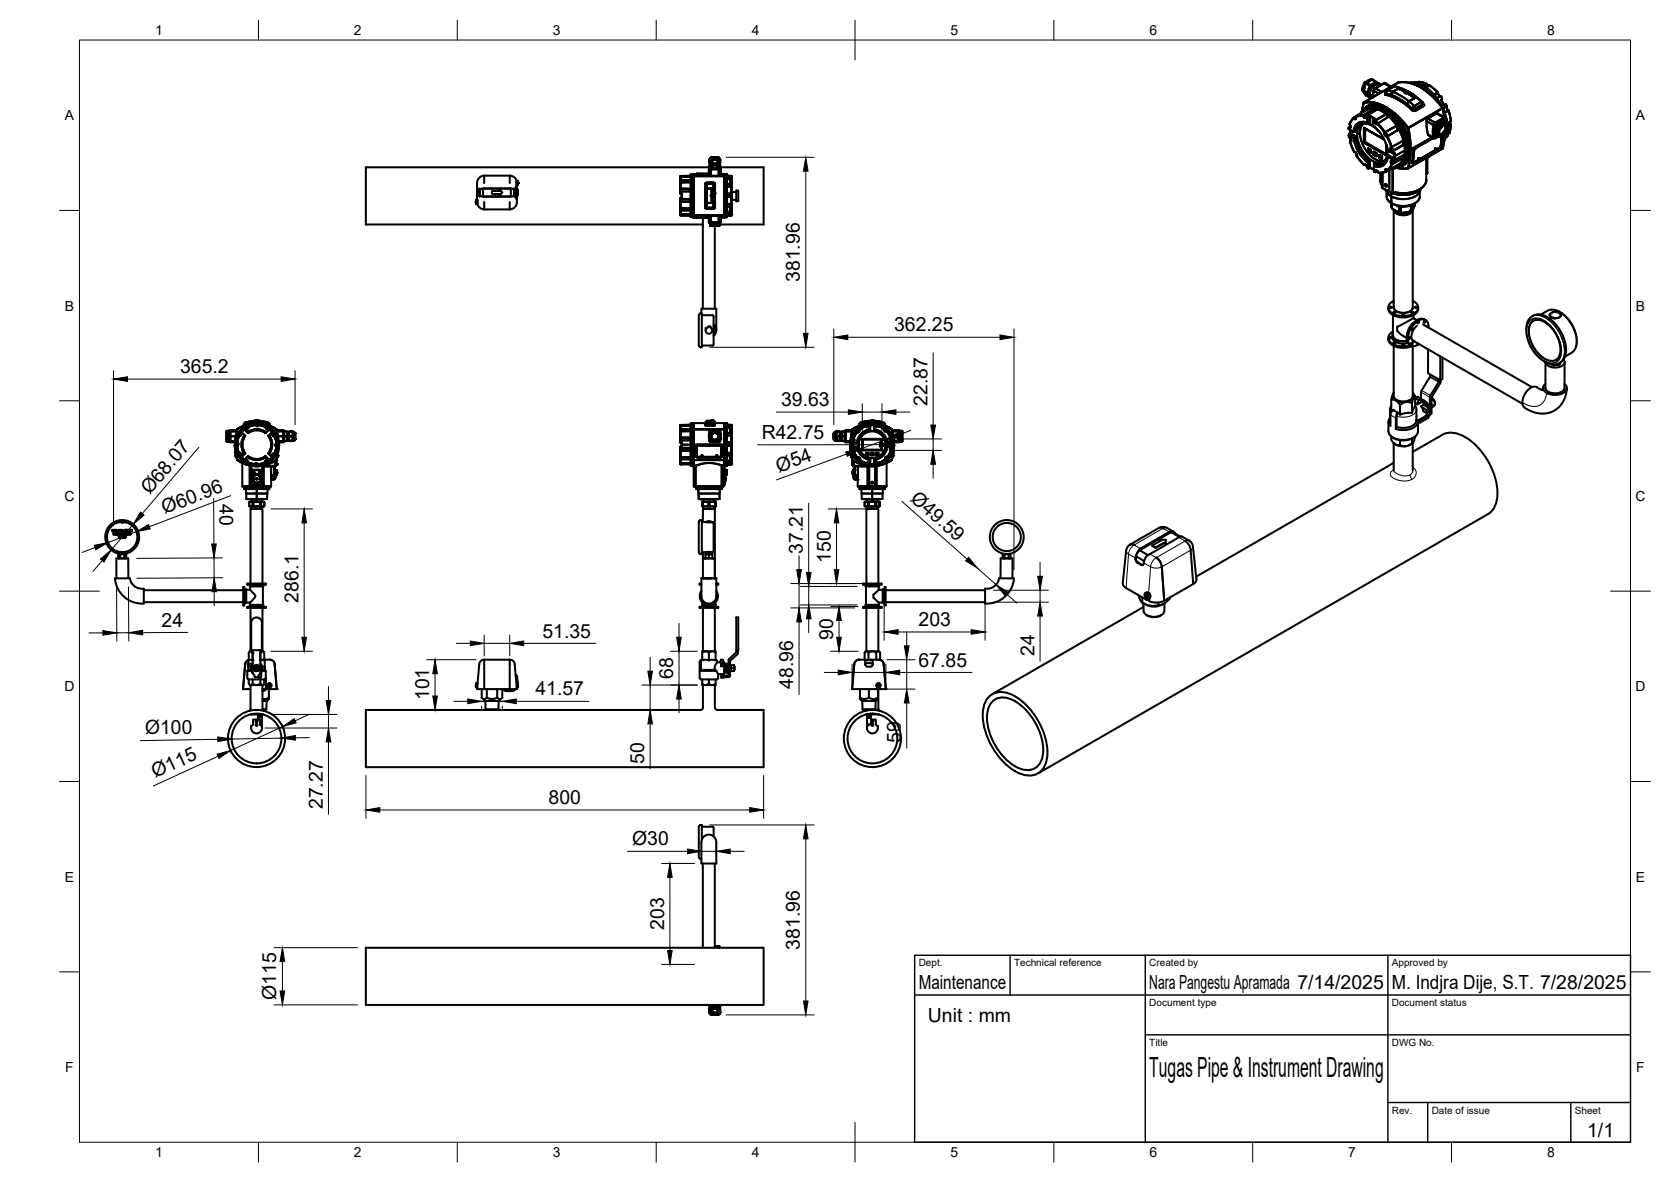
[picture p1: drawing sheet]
<svg xmlns="http://www.w3.org/2000/svg" width="420mm" height="297mm" viewBox="0 0 420 297" stroke-linecap="round" stroke-linejoin="round" font-family="sans-serif">
<defs><g id="words">
<text font-size="7" x="289" y="270.6">Tugas Pipe &amp; Instrument Drawing</text>
<g font-size="4.9">
<text x="201.1" y="70.9" transform="rotate(-90 201.1 70.9)">381.96</text>
<text x="224.8" y="83.3">362.25</text>
<text x="45.3" y="93.8">365.2</text>
<text x="196.4" y="102.1">39.63</text>
<text x="233.2" y="102.1" transform="rotate(-90 233.2 102.1)">22.87</text>
<text x="191.5" y="110.3">R42.75</text>
<text x="195.9" y="118.8" transform="rotate(-20 195.9 118.8)">Ø54</text>
<text x="37.7" y="124.5" transform="rotate(-49 37.7 124.5)">Ø68.07</text>
<text x="228.7" y="125.6" transform="rotate(42 228.7 125.6)">Ø49.59</text>
<text x="41.4" y="129.3" transform="rotate(-21 41.4 129.3)">Ø60.96</text>
<text x="55.2" y="126.6" transform="rotate(90 55.2 126.6)">40</text>
<text x="201.9" y="139.2" transform="rotate(-90 201.9 139.2)">37.21</text>
<text x="208.9" y="141.5" transform="rotate(-90 208.9 141.5)">150</text>
<text x="75" y="151.5" transform="rotate(-90 75 151.5)">286.1</text>
<text x="40.6" y="157.6">24</text>
<text x="136.4" y="160.2">51.35</text>
<text x="209.5" y="160.7" transform="rotate(-90 209.5 160.7)">90</text>
<text x="231" y="157.4">203</text>
<text x="230.9" y="167.5">67.85</text>
<text x="260.1" y="164.9" transform="rotate(-90 260.1 164.9)">24</text>
<text x="169.3" y="170.6" transform="rotate(-90 169.3 170.6)">68</text>
<text x="199.5" y="173.2" transform="rotate(-90 199.5 173.2)">48.96</text>
<text x="107.9" y="176" transform="rotate(-90 107.9 176)">101</text>
<text x="134.6" y="174.8">41.57</text>
<text x="36.5" y="184.6" transform="rotate(-1 36.5 184.6)">Ø100</text>
<text x="226.5" y="186.8" transform="rotate(-90 226.5 186.8)">59</text>
<text x="39" y="195.6" transform="rotate(-25 39 195.6)">Ø115</text>
<text x="162" y="192" transform="rotate(-90 162 192)">50</text>
<text x="81.2" y="203.4" transform="rotate(-90 81.2 203.4)">27.27</text>
<text x="137.9" y="202.1">800</text>
<text x="159" y="212.4">Ø30</text>
<text x="167" y="233.7" transform="rotate(-90 167 233.7)">203</text>
<text x="201.1" y="238.6" transform="rotate(-90 201.1 238.6)">381.96</text>
<text x="69.5" y="251.3" transform="rotate(-90 69.5 251.3)">Ø115</text>
<text x="231" y="248.5">Maintenance</text>
<text x="289" y="248.5">Nara Pangestu Apramada 7/14/2025</text>
<text x="350" y="248.5">M. Indjra Dije, S.T. 7/28/2025</text>
<text x="233.3" y="256.8">Unit : mm</text>
<text x="399.1" y="285.7">1/1</text>
</g>
<g font-size="3.5">
<text x="39" y="8.8">1</text>
<text x="89" y="8.8">2</text>
<text x="139" y="8.8">3</text>
<text x="189" y="8.8">4</text>
<text x="239" y="8.8">5</text>
<text x="289" y="8.8">6</text>
<text x="339" y="8.8">7</text>
<text x="389" y="8.8">8</text>
<text x="16.3" y="30.2">A</text>
<text x="411.3" y="30.2">A</text>
<text x="16.3" y="78">B</text>
<text x="411.3" y="78">B</text>
<text x="16.2" y="125.9">C</text>
<text x="411.2" y="125.9">C</text>
<text x="16.2" y="173.7">D</text>
<text x="411.2" y="173.7">D</text>
<text x="16.3" y="221.6">E</text>
<text x="411.3" y="221.6">E</text>
<text x="16.4" y="269.4">F</text>
<text x="411.4" y="269.4">F</text>
<text x="39" y="290.8">1</text>
<text x="89" y="290.8">2</text>
<text x="139" y="290.8">3</text>
<text x="189" y="290.8">4</text>
<text x="239" y="290.8">5</text>
<text x="289" y="290.8">6</text>
<text x="339" y="290.8">7</text>
<text x="389" y="290.8">8</text>
</g>
<g font-size="2.5">
<text x="231" y="242.9">Dept.</text>
<text x="255" y="242.9">Technical reference</text>
<text x="289" y="242.9">Created by</text>
<text x="350" y="242.9">Approved by</text>
<text x="289" y="252.8">Document type</text>
<text x="350" y="252.8">Document status</text>
<text x="289" y="262.9">Title</text>
<text x="350" y="262.9">DWG No.</text>
<text x="350" y="279.9">Rev.</text>
<text x="360" y="279.9">Date of issue</text>
<text x="396" y="279.9">Sheet</text>
</g>
</g></defs>
<!-- layer: Visible -->
<g fill="none" stroke="#000" stroke-width=".51">
<path d="M344.5 20l.6 .1M344.8 20l.2 .1M178.5 39.9l-.1 .3h.6M178.5 39.9h.1M178.5 39.8h.1M178.6 39.8h-.1M178.6 39.7v.1M178.7 39.7h-.1M178.9 39.6h1.7zM178.9 39.6l-.4 .3-.1 .3M178.9 39.6h-.2M179 39.5h1.5"/>
<path d="M179 39.5h.1M179.1 39.9l-.1 .3M179.2 39.7l.1-.1-.3 .6M179.3 39.6l-.1 .1M179.3 39.6h.9M179.3 39.6a.71 .71 0 0 0-.9 .6M179.3 39.6h-.1M180.2 39.6l.7 .1a.24 .24 0 0 1 .2 .4 .24 .24 0 0 1-.4 0l-.3 .1v-.4M180.2 39.6l.1 .6M180.2 39.6h.1M180.2 39.6l.2 .4-.1 .2M180.3 39.8v.4h-1.2l.1-.4"/>
<path d="M180.5 39.5h.1M180.9 39.8h.1M181 39.8l.1 .4M339.1 32.4l1.2 .7M339.1 32.4h.1M339.1 34l.1 .5M339.1 32v.4M339.1 33.9l.1 .2M339.2 34.1l1.1 .7M339.2 34.1v.4M339.2 32.1l-.1 .3M339.2 34.5a.66 .66 0 0 1 .2 1"/>
<path d="M339.2 34.5l.5 .6-.3 .4M339.3 32l.1-.1-.2 .2M339.3 32l-.1 .1M339.3 33.5l.2-.1 1.5 .9-.2 .1zM339.3 33.5l1.5 .9-.5 .4-1.2-.7v-.2M339.3 33.5l-.2 .4M339.3 32h.1M339.4 31.3l.2 .7-.4 .1M339.4 32l.1 .1M339.4 35.5l1.1 2.7M339.4 35.5h.1M339.4 34.7l.2 .7"/>
<path d="M339.5 35.5l1 2.7M339.5 31.4l-.2 .6M339.5 32.6v.9M339.5 33.5h.1M339.5 33.4l-.2 .1M339.5 34.7l.2 .7M339.5 31.5l-.1 .5M339.5 33.5l1.5 .8M339.6 35.4l-.2 .1M340.3 33.1h.5M340.3 34.8a10 10 0 0 0 3.8 6.2M340.3 29.6l-.6 .7-.4 .9"/>
<path d="M340.3 29.6l.6-.3-.4 .4M340.3 29.6v.1M340.3 29.7l-.9 1.6M340.4 29.6l-.1 .1M340.4 29.6l.1 .1M340.5 29.7h.1M340.5 38.2h.1M340.5 38.2a.76 .76 0 0 1 .6 1M340.5 38.2l.6 .3v.7M340.6 29.6v.1M340.6 29.6l-.1 .1M340.6 29.7l.3 .2"/>
<path d="M340.8 34.4a9.4 9.4 0 0 0 3.5 6.1M340.8 34.4l-.5 .4M340.9 29.4l-.3 .2M340.9 29.4h.1M340.9 29.4a.36 .36 0 0 1 0 .5 .36 .36 0 0 1-.6-.2M340.9 29.4v.6l-.6-.3M340.9 29.2v.2M341 29.5l-.4 .2M341 33l-.7 .1M341 33l-.2 .1M341 34.3l-.2 .1M341 34.3a9.4 9.4 0 0 0 3.5 6.1"/>
<path d="M341.1 39.2l1.8 2.2M341.2 38.8l-.3-.5 .3 .6M341.9 31.7a5.4 5.4 0 0 0 .4 5.9 5.4 5.4 0 0 0 4.9 3.3 2.57 2.57 0 0 0 1.7-3l-.4-1.7a4.7 4.7 0 0 1-.3 4.1 2.75 2.75 0 0 1-3.8-.3 7.8 7.8 0 0 1-3-7.5 2.26 2.26 0 0 1 3.6-.9l1.6 1.3a3.9 3.9 0 0 0-4.3-1.6zM341.9 33.4l-.7 .4M342.1 31l-.6 .6-.5 1.4M342.5 22.7l1 1.3M342.5 22.7l.3 .3M342.7 29l-1.8 .2M342.7 31.2a5.2 5.2 0 0 0 .4 6 5.2 5.2 0 0 0 5 3.2 4.7 4.7 0 0 1-4.5-2.4 6.4 6.4 0 0 1-1.1-6.5zM342.8 29l-.2 .1 .1-.1M342.8 29l2.6-1.6-2.6 1.8M342.8 29v.1"/>
<path d="M342.8 23l.9 .5 .7 1-.9-.5zM342.8 23l.7 1M342.8 23l.9 .5M342.8 22.8v.1M342.9 29.2l.6 .1M342.9 29.2l.5 .4M342.9 29l.6 .2M342.9 25.8l-.4 2.1M342.9 29l-.1 .2M342.9 25.8h.1M342.9 27.4a4.1 4.1 0 0 1 5.1 .4 12.6 12.6 0 0 1 5.4 11.9 3.2 3.2 0 0 1-3.4 2.6 3.6 3.6 0 0 0 3.6-4.2 13 13 0 0 0-6.9-11 3.4 3.4 0 0 0-4.7 1.5zM342.9 25.8l-.4 2"/>
<path d="M342.9 25.9l1.7-.1 1.7 .3M342.9 32.1l5.1 3-4.8-2.8v3.4M342.9 32.1l.3 .2v3.4l-.3 .2zM342.9 32.1v3.8l5.7 3.2v-2.8v2.8l-5.7-3.2 .3-.2M342.9 32.1l5.1 3zM342.9 25.7v.1M343 25.7l1.6-.1 1.8 .4M343 25.7h-.1M343 25.7l-.1 .1M343.1 20.8h.1M343.1 20.8l.4 .2M343.1 20.8a1.49 1.49 0 0 0-.4 2l1 .5"/>
<path d="M343.2 20.8l1.4 .6M343.2 20.8l.1 .1M343.2 20.7h.1M343.2 20.7h.1a1.2 1.2 0 0 0 1.2-.5l.5-.1a1.68 1.68 0 0 0-1.9 .7M343.2 35.7l5.4 3.1M343.3 27.1a4.5 4.5 0 0 1 5.5 .7 13.5 13.5 0 0 1 5.3 10M343.3 23.8l.2 .2M343.5 29.3l.3 .1M343.5 29.3v.1M343.5 29.3l-.3 .4a1.66 1.66 0 0 0-2.3-.3M343.5 21l.9 .6-.7 1.7-.9-.5 .2-1zM343.5 21l-.5 .8-.2 1-.3-.5v.4"/>
<path d="M343.5 21l.9 .6M343.5 24l.9 .5M343.5 23.9v.1M343.5 29.2l.4 .1M343.5 29.2v.1M343.5 24l1 .5M343.5 27.7h-.1M343.6 27.6a4.8 4.8 0 0 1 5.4 1.4 11.9 11.9 0 0 1 4.1 10.2l-.2 .6a3.1 3.1 0 0 1-1.4 1.7M343.6 27.6a4.9 4.9 0 0 1 5.4 1.5 11.8 11.8 0 0 1 4 10.3 3.3 3.3 0 0 1-1.5 2.1M343.6 27.7l-2.7 1.7M343.6 27.6l-2.7 1.6M343.6 27.6v.1"/>
<path d="M343.6 27.6l-.4 .3M343.6 20.9l1.4-.8 .9 .5-1.3 .8zM343.6 20.9l-.1 .1M343.7 23.3v.2M343.7 23.5l.7 1M343.8 26.8l-.7 .4M343.8 30.8l.5 .3M343.8 29.4v1.4M343.8 26.8a5.3 5.3 0 0 1 5.9 1.5 13.7 13.7 0 0 1 4.5 9.5M343.8 30.8a2.47 2.47 0 0 0-3.5 2.3M343.9 29.3l-.1 .1M344 38.1h.1"/>
<path d="M344 37.4h.1M344 37.4v.7M344 37.4l.6 .4v.6l-.6-.3zM344 38.1l.6 .3M344 37.4l.6 .4M344 38.1l.6 .4M344 37.3h.1M344 37.3v.1M344 37.3l.6 .3M344.1 37.3l-.1 .1M344.2 23.2l.2 .1M344.3 23.8l.5 .8-.5-.8 .8 .5"/>
<path d="M344.3 23.8l.8 .5M344.3 23.6v.2M344.3 31.1a2.33 2.33 0 0 0-3.5 2M344.3 29.3l.3-.1-.3 1.9zM344.3 29.3v1.8l-.5-.3v-1.4l.1-.1M344.3 29.3h-.4M344.4 21.6l-.7 1.7M344.5 29.3l-.2 1.8M344.5 29.3l1.1 .6M344.5 29.2l1.2 .6M344.6 29.2l-.1 .1M344.6 29.2l-.3 .1"/>
<path d="M344.6 37.8v.6M344.6 38.4h.1M344.6 37.8h.1M344.6 38.4v.1M344.6 21.4l-.2 .1M344.6 37.6l.1 .2M344.6 37.6v.2M344.7 37.8v.6M344.7 38.4l-.1 .1M344.7 24.4l-.3 .1M345 21.6l-.7 1.1v.9a1.87 1.87 0 0 1 1.7-2.4h-.3zM345 21.9l-.7 1.8 .8 .4-.8-.4z"/>
<path d="M345 21.9l.7 .4M345 20.1l.9 .5-1.3 .8M345.1 24.3h.1M345.1 20.1l1 .5M345.1 21.7l.7 .4-.7-.4 1.4-.8 .7 .4-.7-.4zM345.1 20h-.1M345.1 21.7l-.1 .2M345.2 30.1l.5-.3-.5 .3v1.4M345.2 30.1v1.4M345.2 30.1l.3 .3 .3 .7h.5M345.2 31.6a10 10 0 0 1 3.7 6.1M345.2 24.4h.1"/>
<path d="M345.3 23.4l-.2 1.1zM345.4 38.2v.7M345.4 38.9h.1M345.4 22.7l-.2 1.7M345.4 22.7l-.1 1.7M345.4 38.3l.6 .3v.6l-.6-.3zM345.4 38.9l.6 .4M345.4 38.9v-.6l.6 .3v.6M345.4 27.4l.2 .1zM345.5 38.1l.5 .3M345.5 38.1l-.1 .1M345.5 27.4l-2.8 1.6"/>
<path d="M345.5 27.4l-2.6 1.6M345.6 27.4l.6 .1M345.6 27.5l.5 .1M345.7 30.4v.1M345.7 30.3l2.6-1.5zM345.7 30.3v.1M345.7 30.5l.2 .5 .4 .2M345.7 30.5l.7 .6M345.7 30.3l.8 .7M345.8 22.2h.1M345.8 22.2l-.4 .5M345.9 22.2l-.5 .6 1.3 .7"/>
<path d="M346 20.6h.1M346 39.2h.1M346 39.2v.1M346 38.4v.2zM346.1 20.6l.3 .4M346.1 38.6v.6M346.1 39.2l-.1 .1M346.1 27.6l-2.6 1.7M346.1 27.6l-2.6 1.6M346.3 31.1l1.8 2.2M346.3 26.1l.6 .2M346.3 26.1l-1.6 .1-1.3 .8"/>
<path d="M346.4 26l2.6 1.3 1.6 1.1M346.4 26l.6 .2M346.4 26l-.1 .1M346.4 31l1.8 2.2M346.4 31l-.1 .1M346.5 31l-.2 .1M346.6 20.9l.7 .4M346.6 20.9h-.1M346.8 39v.7M346.8 39h.1M346.8 39.7h.1M346.8 39.1l.6 .3v.7l-.6-.4z"/>
<path d="M346.8 39.7l.6 .4M346.8 39.1l.6 .3M346.8 38.9v.1M346.8 38.9h.1M346.9 26.4l1.6 .6 1.4 1.1M346.9 39l.6 .4h-.1M346.9 26.4l-1.5-.2-1.6 .6M346.9 38.9l-.1 .1M346.9 26.3l1.5 .7-1.5-.6M346.9 26.3v.1M347 26.2l1.4 .8-1.5-.7M347 26.2l-.1 .1"/>
<path d="M347.2 21.4l-1 .5M347.4 39.4v.7M347.5 39.3l-.1 .1M347.5 39.4v.7M348 20.9h.1M348 20.9l-2.2 1.3M348 20.9l1.7 1-1.7-1-2.2 1.3 1.7 .9-1.7-.9M348.1 33.3l.1 .7 .5 .3M348.2 33.3l.6 .9-.5-.3zM348.2 33.2l-.1 .1M348.3 33.2l2.7-1.5-2.7 1.5M348.3 33.2h.1"/>
<path d="M348.3 23.6l-.1 .2 .2 .1-.2-.1zM348.3 33.2l-.2 .1M348.3 28.8l.1 .1zM348.3 33.2l.6 1M348.3 23.3v.5M348.4 20.9h-.3M348.4 20.9h-.4M348.4 20.9l1.4 .8M348.4 23.1l.4-.3-.3 .7zM348.4 23.1l.1 .4 1.2 .3M348.4 23.9a12.7 12.7 0 0 1 6.6 3.7M348.5 28.8l-3 1.6 .2-.1"/>
<path d="M348.5 28.8l-2.8 1.7M348.5 28.9l.6 .5M348.5 28.8l.6 .5M348.7 34.3l1.1 2.7M348.8 34.3h.1M348.8 22.8l-.3 1.1M348.8 22.7l1.3 .4M348.8 34.3l1.1 2.6M348.8 34.3h-.1M348.9 34.2h.1M348.9 37.7l1.6 1 .2-.2M348.9 34.2l-.2 .1"/>
<path d="M348.9 34.2l2.6-1.6-2.6 1.6M348.9 37.7l1.2 .7M348.9 34.2l-.1 .1M349 39.1l.1-.1 1.6 .8-.5 .3-1.2-.7zM349 39.1l.1-.1 1.5 .8M349 39.1v.3M349 39.1a2.33 2.33 0 0 1-3.5 2M349 39.4a2.47 2.47 0 0 1-3.5 2.3M349 39.4l1.2 .7M349 29.4l-2.5 1.6M349.1 29.3l-2.7 1.7M349 29.4h.1"/>
<path d="M349.1 29.3l-.1 .1M349.7 23.8l4.1 2.4M349.7 23.9l4.1 2.4M349.7 23.8l4.1 2.5M349.7 23.8l1.8 .8 2.3 1.6M349.8 37v.4l.3 .5M349.8 37l-.2 .4 .4 .6M349.9 28.1a13.7 13.7 0 0 1 4.6 9.5M349.9 37l.2 .9M349.9 28v.1M349.9 28l.6 .5M349.9 28l-1.5-1 1.5 1.1"/>
<path d="M350 27.9l-.1 .1M350 27.9l-1.6-.9 1.5 1M350 27.9l.6 .5M350 36.9l-.2 .1M350 36.9l.2 1M350 38l.1 .4M350.1 37.9l2.8-1.5-2.7 1.6M350.1 37.9h.1M350.1 38.4l.1 .1M350.1 23.1l-.4 .8M350.1 23.1l-.4 .7M350.1 23.1a15.4 15.4 0 0 1 5.5 3.5"/>
<path d="M350.2 38v.5M350.2 37.9l.1 .1M350.2 37.9v.1M350.2 38.5l.3 .1M350.2 38.5l-1.3-.8 1.6 1 .2-.2M350.2 38h-.2M350.6 39.8h.1M350.6 28.5l3.5 3.6M350.6 28.5a14.4 14.4 0 0 1 3.9 7.7M350.6 39.2h.1M350.6 39.2v.6M350.6 39.2v-.6v1.2"/>
<path d="M350.6 28.4v.1M350.7 28.4l2 2 1.4 1.7M350.7 39.8l-.5 .3M350.7 38.5v1.3M350.9 31.8h.2zM351 31.8l-2.7 1.4M351.1 31.8l.4 .7M351.1 31.7h.1M351.1 31.8l-2.9 1.4M351.1 31.8h-.1M351.1 31.8l.5 .7M351.5 32.5l-2.6 1.7"/>
<path d="M351.5 32.5v.2zM351.5 22.3l1.4 .6M351.5 22.3l-1.4 .8M351.5 22.3l-1.4 .8-.4 .8M351.5 22.3h.1M351.6 32.5l-2.8 1.8M351.6 32.5h-.1M351.6 20.7l1.6-.1 1.8 .4M351.6 20.8a6.8 6.8 0 0 1 3.4 .2M351.6 20.8l-8.7 4.9M351.6 20.8h.1M352.7 35.4l-2.7 1.5"/>
<path d="M352.7 35.4v.1M352.7 35.4h.1M352.7 35.5h.1M352.7 35.5l.2 .8M352.8 35.5l-3 1.5M352.8 39.5l-2.9 1.6M352.8 39.5v.2zM352.8 39.5l.1 .1M352.8 35.5l.2 .8M352.9 39.6l-2.9 1.7M352.9 36.3l-2.7 1.6M352.9 36.3v.1z"/>
<path d="M352.9 36.3h.1M352.9 22.9h.1M352.9 39l-.1 .6M353 36.3l-3 1.7M353 39l-2.7 1.4M353 39h.1M353 39l-2.8 1.5M353 39l-.1 .6M353.1 23.1l.5-.2 .5 .2a.51 .51 0 0 1-.3 .5 .51 .51 0 0 1-.6-.3zM353.3 37.8l-2.6 1.4M353.3 22.6h.1M353.3 22.6l-2.7-.9-1.8 1.1"/>
<path d="M353.3 22.6l.6 .3M353.3 22.6l-.4 .3M353.4 23.2l.1 .1M353.4 23.1h.1M353.5 23.3h.1M353.5 23.3h-.1M353.5 23.1h.1M353.5 23h.1M353.5 23.1l-.1 .1M353.5 23v.3M353.5 23v.1M353.5 23.1v.3"/>
<path d="M353.5 23.1l.1 .1M353.5 23l-.1 .1M353.5 23l-.3 .3M353.5 23h.2M353.5 22.9l.2 .1M353.7 23v.2M353.7 23.2h.1M353.7 23.2l-.2 .1M353.7 23.2l.1 .1M353.8 23.3h.1M353.8 23.3v-.2v.2M353.8 23.1l-.1 .1"/>
<path d="M353.8 23h.1M353.8 23h-.1M353.8 23v.1M353.8 23.1h.2M353.8 26.2l.4-.7 1.4-.8-1.4 .8-.4 .8M353.8 26.2h.1M353.8 23h-.3M353.8 22.9h-.1M353.8 23l.1 .1M353.8 23l.4 .3M353.8 23l.2 .1M353.8 23.1h.1"/>
<path d="M353.8 26.2l1.2 1.1M353.9 23.1l.1 .1M353.9 22.9a.38 .38 0 0 0-.6 0 .38 .38 0 0 0 .1 .6l.6-.1 .2-.3M353.9 22.9l.3 .2M353.9 23v.1M353.9 23h.1M353.9 23l.1 .1M353.9 23.2h.1M354 23.2h.1M354 23.2l-.2 .1M354 23.1h.1M354 23.2h-.1"/>
<path d="M354 23.2l-.1 .1M354 23.1h-.1M354.1 37.8a4.2 4.2 0 0 1-2.2 4.2M354.1 37.8l-.5 .2M354.1 37.8h.1M354.1 32.1v.1M354.1 23.1l.4 .2M354.1 32.2h-.1l.5 4M354.1 32.2l.5 2.9 .1 1.1h-.2M354.2 23.1l.5 .3M354.2 37.8l-.1 1.5a3.7 3.7 0 0 1-1.7 2.4M354.3 23.7l1.3 1-1.3-1"/>
<path d="M354.3 23.7h.1M354.4 20.8a7.4 7.4 0 0 1 6.5 3.4l2 3.2 .7 2 .3 1.4M354.4 20.8a7.2 7.2 0 0 1 6.3 3.2l2 3M354.5 37.6l-.3 .2M354.5 37.6a4.2 4.2 0 0 1-2.1 4.1M354.5 23.3l.7 .4M354.5 38.9l-.5 3.3M354.5 36.2l.1 1.4M354.5 36.2v2.7M354.5 38.9h.2M354.5 38.9a3.5 3.5 0 0 1-2.5 3.1M354.6 37.6l-.1 1.3"/>
<path d="M354.6 37.6h-.1M354.6 36.2l.1 1.4 5.3-3.1-5.3 3.1-.1 1.3zM354.7 38.9l-.6 3.4M354.7 23.4l.4 .3M354.7 23.4l-.5 .3M354.7 23.4l.5 .3M354.7 23.4l-.4 .3M354.7 23.4l2.7 2.2M354.9 27.6l.6 .3 .4-.1 1.9-1 .1-.5v-.2l.1 .4-.2 .3-1.9 1-.4 .1zM355 21l2.1 .9 1.5 1.1M355 21l.6 .2M355 27.3v.4"/>
<path d="M355 21l.7 .2M355.1 21h-.1M355.2 23.7l-.5-.3-.4 .3M355.2 23.7l2.5 2 .2 .4-.2 .1M355.4 37.5v.1M355.4 37.5v.3M355.4 37.6l-.3 3.3M355.4 37.5l-.3 3.4M355.5 37.5l-.3 3.4M355.6 26.7l1.8-1.1 .3 .6-1.8 1.1-.3-.6 .3 .6h-.9zM355.6 26.7l-.6 .6M355.6 37.2l4.6-2.6z"/>
<path d="M355.6 37.2l4.5-2.6zM355.6 37.5l-.2 3.4M355.6 24.7l-1.4 .8-.4 .7M355.6 24.7h.1M355.6 21.2l1.6 .7-1-.5M355.6 37.2l-.2 .3M355.7 37.2l-.2 .3M355.7 37.1l-.3 .4M355.7 37.2l-.3 .3M355.7 20.7l-.1 .1M355.7 21.2h.1M355.7 21.2l.5 .2"/>
<path d="M355.8 21.3l1.7 .8 1.3 .9M355.8 21.3l1.4 .6-1-.5M355.8 21.2h.1M355.9 20.8h.1M355.9 20.8l.5-.1zM355.9 21.3h.1M356 20.6l-.3 .2h.2M356 20.6l-.2 .1M356 20.6v.2M356 20.6l-.3 .1M356.1 20.9l.5-.3zM356.6 39.9h.1"/>
<path d="M356.6 20.6h.1M356.6 20.6l2 .4M356.6 20.6l2.1 .4M356.7 39.7h.1M356.7 39.7v.2M356.7 39.7l.1 .1M356.7 39.9h.1M356.8 39.7h.1M356.8 39.9h-.1M356.8 39.8v.1M356.8 39.7l-.2 .2M356.8 39.7h-.1"/>
<path d="M356.8 39.7l-.2 .2 .1-.2M357.4 25.6l.5 .3-.2 .3zM357.4 25.6l-1.8 1.1M357.4 25.6l.3 .1M357.6 22.2h.1M357.7 26.2v.6v-.6l-1.8 1.1v.6v-.6h-.9M357.9 21.6l.6-.4zM357.9 26v.7M358.5 22.8l-1.3-.9 1.6 1.1M358.5 22.8l-1.3-.9 1.4 1.1M358.5 22.8l.2 .2M358.5 21.2l.8 .4z"/>
<path d="M358.5 21.2h.1M358.5 21.1h.2M358.5 21.1l.1 .1M358.6 21.1v.1M358.6 22l.9-.5zM358.6 21.1l-.8 .4 .7-.4M358.6 21.1h.1M358.6 39.7v5.5M358.6 23l.7 .5M358.7 21.1l.1 .2M358.7 23l.6 .5M358.7 23h.1"/>
<path d="M358.8 22.9l-.1 .1M358.8 23l.5 .4M358.9 39.6l.5-.3zM358.9 39.5v3.9M359 29.8h-.1a5.9 5.9 0 0 0 .1 3.7l.2 .5M359 29.8l2.2-1.3 1.9 1.1-2.3 1.2zM359.3 23.5l2 1.9 1.4 1.8M359.3 23.5l1.8 1.7 1.6 2M359.3 23.5h.1M359.3 39.4l-.4 .3M359.4 39.3l-.1 .1M359.5 21.5l2 1.7"/>
<path d="M359.5 21.5h.1M360.1 34.6l-4.5 2.6-.2 .3M360.2 34.6l-4.6 2.6M360.3 33.1h.2M360.3 33.1l.1 1.5M360.4 34.7l-4.7 2.7M360.4 31.4l-1.7-1 .1 1.9 .3 1.6 1.3 .7M360.4 34.6l-1.3-.7 1.4 .9h.4M360.4 31.4l-.1 1.7 .1 1.5M360.4 31.4l-.1 1.7M360.4 34.6l.2 .2M360.4 31.4l.3 .1"/>
<path d="M360.5 33.1l.2 .6 .4 .5M360.5 33.1l.2 1.5 .3 .2M360.5 33.1l.2 .1M360.7 23.8l.6 .8M360.7 33.2a.96 .96 0 0 0 .8 1.1l-.6-.3M360.7 31.5l-.2 1.6M360.7 34.6h-.3M360.8 37.5h.1M360.9 32.2l.3 .2v1.7l-.3-.1zM360.9 34l.7 .4M360.9 32.2v1.8M360.9 32.2l-.2 1.2 .2 .6"/>
<path d="M360.9 37.3h.1M360.9 37.3l-.1 .2M360.9 37.3l.1 .1M361 37.5h.1M361 37.4h.1M361 37.3l-.1 .2M361 37.3l-.2 .2M361 31.1l-.3 .4M361 37.3h-.1M361 31.1l-.1-.3-.5 .6M361.4 23.4l.7 .8M361.4 23.4l.8 .8"/>
<path d="M361.4 23.3v.1M361.4 23.3l-.7 .5 .7-.4M361.5 23.2l-.8 .7 .7-.5M361.5 23.2v.1M361.5 23.4h.1M361.5 34.4l-.5 .3M361.5 23.3h-.1M361.5 28.5h-.3l-2.2 1.3M361.6 23.3l-.1 .2zM361.6 34.4l1.5 .1-1.4-.1M361.6 32.6l.2 .1v1.6l-.1 .1zM361.6 34.4l-.7 .4"/>
<path d="M361.9 33.9l.8 .1zM362.1 37.1h.1M362.1 37l-6.8 4-.2-.1M362.2 37l-6.8 3.9M362.2 37h.1M362.2 24.2l-.9 .4M362.2 30.5l.3 .2-1.3 1.7-.3-.2zM362.2 30.5l-1.3 1.7M362.2 30.5l1.4 .2M362.2 30.5l-.6 .5-.7 1.2M362.2 30.5a.97 .97 0 0 1 1.4 .2M362.2 36.9v.1"/>
<path d="M362.2 24.1l.4 .5M362.3 36.8l-.1 .1M362.3 36.9l-.2 .1M362.3 36.8h.1M362.3 36.7v.1M362.3 24.1l-.1 .1M362.3 24.1l.3 .5M362.3 36.7v.2M362.3 25.1l.8 1.4M362.3 36.4v.4M362.4 25.1h.1M362.4 25.1l.1-.1-.1 .1"/>
<path d="M362.4 25.1l.8 1.4M362.4 25.1l.1-.1-.2 .1M362.5 34.5l-.3 2.4M362.5 34.5l-.2 2.3M362.5 34.5l-.2 1.9M362.5 34.5l-.2 2.4M362.6 24.5v.1M362.6 34.5l-.2 1.8M362.6 24.6v.4M362.6 34l-.7-.1 .8 .1 .3 .2-1.1-.1 1.1 .1 .1 .2-1.3-.1v-1.6l.1 1.5M362.7 27.2l-8.6 4.9M362.7 27.2h.1"/>
<path d="M362.7 37.3l-8.6 5M362.7 27.2l-8.6 5M362.7 27.1v.1M362.7 27.2l.4 2.2M362.7 37.3h.1M362.8 27.2l.3 2.2M362.8 27.1v.1M362.8 37.3h-.1M362.8 27.2h-.1M362.8 27.3l.7 1.8 .4 1.7M362.9 27.3l.4 .9M362.9 30.9l1.4 .3h-1.2z"/>
<path d="M362.9 30.9l.2 .3-1.3 1.5-.2-.1zM363.1 29.6l-2.3 1.2-1.9-1-.2 .6 1.7 1M363.1 31.2l1.2 .1h-1.3M363.1 29.6l.1 .2M363.1 31.2l-1.3 1.5zM363.2 30.3l.1 .1M363.2 29.8l-2.2 1.3M363.2 30.3a2.37 2.37 0 0 0-2.6 2.4l-.1 .4M363.2 30.3a2.52 2.52 0 0 0-2.7 2.8M363.2 29.8l.3 .1M363.3 34.2l-.6 3.1M363.3 34.2l-.5 3.1"/>
<path d="M363.3 28.3h.1M363.3 28.3l.8-.5zM363.3 29.5l-1.8-1h-.3l1.9 1.1M363.3 29.5l.4 1.2M363.4 29.5l-.3 .1M363.4 32.6l.3 .1-1.1 1.3-.1-.3zM363.5 29.9l.1 .7M363.5 29.7v.2M363.5 26.2l.3 .5M363.6 26.3l-.5 .2M363.6 26.3h.1M363.6 26.2l.2 .5"/>
<path d="M363.6 30.7l.3 .1-1.7-.3 1.4 .2 .7 .4-.4-.3-1.4-.1 .4 .2-1.3 1.7-.4-.2v1.7l.4 .3v-1.8l-.4-.2 1.3-1.7 .4 .2 1.4 .2v1.8v-1.7M363.6 30.7a1.35 1.35 0 0 0-2.1 .4l-.7 1.3-.1 .8M363.6 26.8l.4 1M363.7 34.4l-.1 .1M363.7 32.7l-1 1.3zM363.7 31.3v1.4zM363.7 31.3v1.4l-.3-.1 .1-1.3h-.5l.4 .1v1.2l-.9 1.1h-.6h.6l.1 .3M363.7 34.4h.1M363.7 26.7l.3 1.2M363.7 32.7l.4 .1-1.1 1.4-.3-.2zM363.7 31.3v1.4M363.7 34.2h.1"/>
<path d="M363.8 34.1l.3-.5-.4 .6M363.8 34.1l-.1 .1M363.8 26.7h-.1M363.8 34.1l-.2 .2 .3-.2M363.8 26.7l-.9 .6 .8-.6M363.8 34.1h.1M363.8 33.5l-.6 1.7zM363.9 34.1l-.2 .3M363.9 34h.1M363.9 34v.2M363.9 34v.1M364 27.6l.2 .1"/>
<path d="M364 27.9l-.7 .4M364 27.8v.1M364 27.8h.1M364.1 27.8h.1M364.1 31.4v1.4l-.4-.1M364.1 32.8l.2 .1-1.2 1.5-.1-.2zM364.1 31.4l.2-.1v1.6l-.2-.1zM364.2 27.8l-.9 .5M364.2 27.8l.6 2.6M364.2 27.7l-.1 .1M364.2 27.7v.1M364.3 33.5l-.5 .3 .5-.3"/>
<path d="M364.3 33.5h.1M364.3 32.9l-1.3 1.6M364.3 32.9l-1.2 1.6M364.6 30.5l.1 1zM364.6 31.5l-.3 .2M364.7 31.4l-.4 .3 .5-.3-.1 .1M364.7 31.4l-.1 .1M364.7 31.4h.1M364.7 31.2l.1 .5-.5 1.8M364.8 31.4l-.5 2.1M364.8 30.4l-.8 .5 .8-.5M119.7 50.8v.5h.3l.1-.3"/>
<path d="M119.7 50.5v.5zM119.7 50.3v.4M119.7 50.3v1M119.7 50.2h.3l.1 .6M120 45.9v4.3M120 51.3a1.79 1.79 0 0 0 1.8 1.3M120.1 50.8v.2M120.4 48.8l.1 .5M120.5 49.3h.1M120.5 47.4h.1M120.5 47.4l-.1 1.4M120.5 49.3l1.3 .2 7.6-.2"/>
<path d="M120.5 47.4l7.7-.1 1.2 .1 .1 .5M120.6 48.8v-1.4v1.9M120.6 48.8v.5M121.2 49.3h.3M121.2 47.4h.3M121.5 47.4h6.9v1.9h-6.9zM121.8 44.1v1.8M121.8 50.8v1.8M121.8 50.8h.1M121.8 44.1h6.4M121.8 52.6h6.4M121.8 44.1a1.79 1.79 0 0 0-1.8 1.8"/>
<path d="M123.7 48h1.9v-.4l.7 .8-.7 .7v-.3h-1.9zM128.2 44.1v1.8M128.2 50.8v1.8M128.2 50.8h.1M128.2 44.1a1.79 1.79 0 0 1 1.7 1.4M128.4 49.3h.3M128.4 47.4h.3M129.3 47.4v1.9M129.3 47.4v.5M129.3 47.9v.9M129.3 48.8v.5M129.5 47.9v.9"/>
<path d="M129.5 48.8l-.1 .5M129.7 47l.3 .1 .1 .5M129.8 46.9v.1M129.8 49.8v.1M129.8 45.9l.1 .6h.3M129.9 45.5h.3M129.9 45.5l-.1 .4M130 50.8a1.79 1.79 0 0 1-1.8 1.8M130 46.5v.4l-.3 .1-.1 1.4 .1 1.3 .3 .2v.9M130 47.6l.2 .6-.2 1M130 49.2h.1M130.1 49.2l-.1 .4-.3 .2"/>
<path d="M130.1 47.7v1.4zM130.2 45.5v1M130.3 45.9v.2M171 48.4l.3 .3h-.3zM171 54l.5 .1M171 54l.1 .1M171 52.3h.2M171 52.3l.2 .6M171 53.7l.2 .1M171 53.7l.2 .3M171 50l.2 .7h2.3h-2.5zM171 45.9l.1 1.5z"/>
<path d="M171 44.4h.1M171 54l.1 .1zM171 52.8l.1 1zM171 50.7l.1 1.6zM171 48.2l.1 .3zM171 54l.3 .1M171.1 44.5l-.1 .9zM171.1 54.1h.2M171.2 47.4l-.2 .8 .2-.1M171.2 45.3l-.2 .6h.2M171.2 44.3l-.2 .2h.2M171.2 52.8h.1"/>
<path d="M171.2 53.8v.2M171.2 44.3v.1M171.2 45.4v.5M171.2 47.4h.1M171.2 47.4l2.3 .1zM171.2 47.4l2.3 .1M171.2 45.4v.5v-.5l2.3-.1v.5l-2.3 .1zM171.2 45.3l2.3 .1zM171.2 44.3h2.3zM171.2 50h2.3v.6M171.2 50v.7v-.7v.7l2.3-.1M171.2 54l2.3 .1z"/>
<path d="M171.2 53.8l2.3 .1v.1h-2.3zM171.2 52.8h2.3l-2.3 .1M171.2 52.3l2.3 .1v.4M171.2 52.3v.5v-.5v.5h2.3M171.2 47.5v.6M171.2 44.4v.1M171.2 52.3v.6M171.3 54.1l2.4 .1h-2.2M171.4 48.7v1M171.4 54.1h.1M171.5 44.2h2.2h-2.6l2.4 .1v.1l-2.4 .1v.8l2.4 .1v.4l-2.4 .1v1.5h2.4v.7h-2.4v.4l.4 .2v1h-.5v.3h2.5v.6l-2.4 .1v1.6l2.4 .1v.4l-2.4 .1v.9l2.4 .1v.1l-2.4 .1M171.5 44.2l-.5 .1v4.4h.5v1h-.5v4.3"/>
<path d="M171.5 44.2h.1M171.5 54.1v.1M171.5 44.2h-.1M173.5 47.5h.1M173.5 50.6h.1M173.5 52.8h.1M173.5 44.4h.1M173.5 47.5v.6h-2.3M173.5 44.4l-2.3 .1M173.7 43.8h.3v10.7h-.3zM174.1 54.5v.1M174.1 43.8v10.8h.2"/>
<path d="M174.1 43.8h.2v10.8h-.2zM174.1 43.8h.2M174.1 43.8h.1M174.3 50.5l.1 4.1M174.3 50.5v4.1M174.3 43.8v4.1l.1-.6M174.3 47.9l.1 1.3zM174.4 54.6h.1M174.4 43.8h.1M174.4 43.8v3.5M174.4 49.2l-.1 1.3zM174.4 49.2l.1 1.9z"/>
<path d="M174.4 54.1l.1-3v3M174.4 54.1v.5M174.4 47.3v1.9zM174.4 44.3v3M174.4 43.8v.5M174.4 54.1h.1M174.4 54.5l.1 .1M174.5 43.7v.5h7.6v-.5h-.8M174.5 47.9l-.1 1.3M174.5 43.7v.1M174.5 43.7l-.1 .1M174.5 43.7h3.7"/>
<path d="M174.5 44.3h7.6v9.8h-7.6zM174.5 54.1v.5M174.5 54.1h7.6zM174.5 44.3l-.1 3M174.5 44.2l7.6 .1zM174.5 43.8v.4M174.5 43.7h.1M174.5 44.2v.1M174.5 54.1h.1M174.5 44.3h-.1M174.5 43.8h-.1M175.1 43.7h3.1z"/>
<path d="M175.2 43.7h3M175.2 54.7h.1zM175.2 54.7h.1M175.3 43.6l2.9 .1M175.3 54.7h2.9M175.3 54.7h-.2h3.1M175.3 43.6h2.9M176.7 54.7v22.9M177.4 51h.3v1.2l-.3-.1zM177.4 46.1l.3-.2h1.8l.3 .3v5.9l-.3 .4h-1.8l-.4-.4zM177.4 46.3v5.8M177.4 46.3l.3-.1v1.2h-.3z"/>
<path d="M177.4 52.1l.3 .1v.2zM177.4 47.4v3.6h1.6v-1.2h.7M177.4 47.4h1.6M177.4 47.4h.3v3.6h-.3zM177.4 52l.3 .4M177.4 46.1l.3-.2v.3l-.3 .1zM177.7 47.4h1.2v1.2h.5v.5a.34 .34 0 0 0-.6-.2 .34 .34 0 0 0 0 .5 .34 .34 0 0 0 .6-.1v.5h-.5v1.2h-1.2zM177.7 46.2h1.7v2.4h-.4v-1.2h-1.3zM177.7 51h1.3v-1.2h.4v2.4h-1.7zM177.7 45.9h1.7v.3h-1.7zM177.7 52.2h1.7v.2h-1.7zM177.7 52.4h1.7"/>
<path d="M177.7 45.9h1.7M177.7 45.9l-.3 .4M178.2 42.6h.2M178.2 54.7h-3.7v-.6h7.6v.6h-.9M178.2 42.6h.2v1.5l-.2-.2zM178.2 55.8h.2M178.2 54.7h-2.9h2.9M178.2 55.8l.2 .1M178.4 42.4v-.1h2.7v.1M178.4 55.9v.2h2.7v-.2M178.4 42.4h.1M178.4 42.4h2.7"/>
<path d="M178.4 55.9v.2h2.5v.2h-1.2v-.2v.2h-1.2v-.2v.2h1.2v.4l1.1 .1h-2.2l1.1-.1h-1.2v-.4v.4h1.2v-.4h1.2v.4v-.6l.2-.2M178.4 55.9h2.7M178.4 54.3v1.5h-.2zM178.4 42.4l-.2 .1M178.4 42h-86.4v14.4h84.7M178.4 41.6h2.7v.8M178.4 41.6v.7zM178.4 40.2v.8zM178.4 41h.6M178.4 40.2h.1M178.4 42.3v-.7h.6v.7v-.7l.1 .7v-.7h1.2v.7v-.7l.1 .7v-.7h.7v.7v-.7v.7h-2.7v.1M178.4 42.6h.4v1.6l-.4-.1z"/>
<path d="M178.4 54.3l.4-.1v1.6h-.4zM178.4 55.8l.4 .1h-.4M178.4 40.2h.6v.8h-.6zM178.4 55.8l.1 .1M178.5 42.4l.3 .2h-.4M178.5 42.4l-.1 .1M178.5 40.2h.1M178.6 40.1h.1M178.8 54.2l2.3 .1 .1 .1v1.4M178.8 54.2l-.6 .3M178.8 42.4h1.9v.2h-1.9zM178.8 42.6h1.9v1.6h-1.9z"/>
<path d="M178.8 54.2h1.9v1.6h-1.9zM178.8 55.8h1.9v.1h-1.9zM178.8 41v.6M178.8 49.1h.1M178.8 49.1l.3-.1 .2 .3-.3 .1zM178.8 49.1h.2zM178.9 49.2h.1M178.9 49.2l.1 .1zM178.9 47.4l.1 1.2h.7M178.9 47.4h-1.5v3.6h1.5M179 49v.1zM179 49h.1z"/>
<path d="M179 49.2l-.1-.1 .2-.1 .1 .1-.1 .3M179 49.2l.1 .2M179 49.2v.2zM179 49.4h.1M179 40.2l.1 .8zM179 41h2.1M179.1 40.2h.1M179 40v.2M179.1 49.4h.1M179.1 40.2h1.2v.8h-1.2zM179.1 49v.1zM179.1 49.1h.2z"/>
<path d="M179.1 49.2l.2 .1zM179.1 49.2v.2zM179.2 49.1h.1M179.3 49.2h.1M179.4 48.6h.3v1.2h-.3zM179.4 46.2l.3 .1v2.3h-.3zM179.4 49.8h.3v2.3l-.3 .1zM179.4 45.9l.3 .4-.3-.1zM179.4 52.2l.3-.1-.2 .3zM179.4 45.9l.3 .4M179.7 46.3v5.7l-.3 .4M179.7 56.7h1.2z"/>
<path d="M179.7 49.8h.1M179.7 56.8v20.8M180.3 40.2l.1 .8v-.8h.7v.8h-.8zM180.7 41v.6M180.7 42.6h.4v1.5l-.4 .1zM180.7 54.2l.4 .1v1.5h-.4zM180.9 40.1l.1 .1M181 42.4h.1M181 42.4l-.3 .2h.5M181 42.4l.1 .1M181.1 42.6h.1v1.3l-.1 .2zM181.1 54.3l.1 .1v1.4h-.1z"/>
<path d="M181.1 40.2v.8zM181.1 40.2l-.1-.3-.4-.3 .4 .2 .1 .4M181.1 42h10.9v14.4h-11.1M181.1 55.8l-.1 .1M181.1 40.2v.8M181.1 42.4l.1 .1M181.2 42.6v1.3l-.2 .2-2.5 .1-.3-.3M181.2 55.8h-.5l.4 .1M181.2 55.8l-.1 .1M181.2 43.6l.1 .1M181.2 54.7h.1M181.2 54.7h.9"/>
<path d="M181.3 43.7h.2zM181.3 43.6l.1 .1zM181.3 43.7h.1M181.3 54.7h.2h-.3M181.3 54.7h-.1M181.3 54.7h.1zM181.3 54.7h.1M182.1 54.1v.5M182.1 54.6v.1M182.1 47.3l.1 .6zM182.1 44.3l.1 3v-3M182.1 43.8v.4"/>
<path d="M182.1 44.2v.1M182.1 54.1h.1M182.1 44.3h.1M182.1 43.8h.1M182.1 47.9v.4M182.1 50.5l.1 .6zM182.1 47.9l.1 1.3zM182.1 48.4v1.6M182.1 48.3v.1M182.1 50v.2zM182.1 48.5l.1 .2M182.2 43.8v4.1"/>
<path d="M182.2 51.1v3.5M182.2 54.6h.1M182.2 51.1v-.6v4.1M182.2 49.2v1.3zM182.2 49.2l-.1 1.3zM182.2 51.1l-.1 3M182.2 54.1h-.1M182.2 51.1v3M182.2 54.5l-.1 .1M182.2 54.1v.5M182.2 54.6l-.1 .1M182.2 43.8v.5"/>
<path d="M182.2 49.6l-.1 .3M182.2 43.7v.1M182.2 47.9v1.3zM182.2 43.7l-.1 .1M182.2 43.8h.5v10.8h-.5zM182.2 43.8h.5M182.7 43.8v10.8h-.5M182.7 43.8l.1 10.7M182.8 54.5l-.1 .1M183.1 51.8l.7 .1v-.7l.1 .6M183.1 48.8l.7-.1v.7l-.7-.1M183.1 44.7h.7v.3v-.3l.1 .3"/>
<path d="M183.1 49.3h.1M183.1 48.8h.1M183.1 46.3h.1M183.1 46.3v.6h.8M183.1 44.7v.3h.8M183.1 44.7h.1M183.1 54.2h.1M183.1 51.8h.1M183.1 48.8v.6M183.2 54.2l.7-.1zM183.2 53.6h.7zM183.2 51.9l.7-.1z"/>
<path d="M183.2 49.4h.7zM183.2 48.7h.7zM183.7 52.3h-.2v.8h.4v.1h-.8v.4h.8v.5l-1.1 .1h.3M183.7 45.3h-.2v.7h.5v.3h-.9v.6h.8v1.8h-.8v.7h.8v1.8l-.8 .1v.5l.8 .1v.3M183.7 45.3v.7v-.7h-.2v.7h.5M183.9 53.2h.1l-.1 .4M183.9 51.2h.1v.7zM183.9 45h.1M183.9 44.6l.1 .4M183.9 49.4h.1M183.9 48.7h.1v.7M183.9 46.3l.1 .6h-.1"/>
<path d="M183.9 46.3h-.7h.7l-.1 .6v-.6h-.7M183.9 53.2h-.8v.4h.7v-.4l.1 .3M183.9 44.6h-.7l.7 .1M183.9 51.2l-.8 .1v.5M183.9 48.7v.7M183.9 44.6v.4M183.9 46.3v.6M183.9 53.2v.4M183.9 45.2l.1 .8M183.9 53.1l.1 .1zM183.9 53.6v.5zM183.9 44.2l.1 .5z"/>
<path d="M183.9 45l.1 .2zM183.9 46.9l.1 1.8zM183.9 49.4v1.8zM183.9 51.9v.3zM183.9 52.2l-.2 .1M183.9 45.2l-.2 .1M184 54.1h-.1M184 54.1l-.9 .1M184 46v6.1M184 52.1v2M184 44.3l-1.2-.1h1.1v.4h-.8v.4h.8v.2M184 44.3v1.7"/>
<path d="M184 52.1l-.1 1h-.4v-.8h.2M184 52.1l-.1 .1M184 54.1l-.1 .1M184 46h.1M184 50.2h1.1M184 48.3h1.1M184 46h-.1M185.1 47.9h.5v2.7h-.5zM342.9 41.3a.66 .66 0 0 1 .8 .8M342.9 41.3l.5 .1 .3 .7M343 41.3l-.1 .1M343.1 41.3l.6 .4"/>
<path d="M343.1 41.3l-.2 .1M343.1 41.3h.1M343.1 41.2l.6 .5M343.7 42.1l.4 .3M344.3 40.5l-.3 .5v1.4M344.5 42.1h.1M344.5 40.4l-.2 .1M344.5 40.4v1.7M344.5 42.1l1 .5M344.5 42.1v-1.7l-.5 .6v1.4M344.5 42.1l1 .6M344.5 42.1l-.5 .3"/>
<path d="M345.5 41.1v.6M345.5 41.1v2M345.5 41.7v1.4M345.5 43.1l.3 .2M345.8 43.3l.3-.5 .5 .6M345.9 43v.1M345.9 43l.6 .2M345.9 43.1h.2l-.3 .2M345.9 43.1l-.1 .2M345.9 43l.6 .1M346 43.1h-.1M346 42.8l-.1 .2"/>
<path d="M347 45.2l.5 1.3M347 43.5v1.7M347.4 40h.1zM347.5 43.5v3.5l1.9 1.3M347.5 47l.1 .2M347.6 47.2v-3.8v3.8l1.7 1v-5.5v5.5M347.6 47.2l1.7 1M347.6 47.2l.1 .1M347.9 41.1l-.8 .2-1.6-.2M348.2 46.3l.4 .1 .1 .5-.4-.1zM348.3 43.1l-1.7 .3M348.3 43.1h.2"/>
<path d="M348.3 43.1l.1 .1M348.4 43h.1M348.4 43.2l-.8 .2h-1M348.5 46.3l-.3 .1M348.5 42.5l-.1 .4M348.5 43v.1M348.5 43.1h.1M348.5 43h.1M348.5 47.8a4.1 4.1 0 0 0 4.5 2.2 4.5 4.5 0 0 0 4.1-1.9v-.5a3.3 3.3 0 0 1-3.3 2.4 4.9 4.9 0 0 1-5.2-1.9zM348.6 48.1v1.3M348.7 49.4l.2 .7 1 1M348.7 42.9l-.2 .1"/>
<path d="M348.7 42.9l.2-.1zM348.9 42.7l-.5 .2M348.9 42.8h.1M348.9 42.8l-.5-.3-.1 .6M349.3 48.2h.9M349.3 48.2l.1 .1M349.4 48.3h.8M349.8 48.4v.9M349.8 49.4l.1 1.7M349.8 40.4l.2 .7M349.9 51.1v.9v.2v-1.1v1.1l.2 .3 1.5 .8h.2v-1.2l-.7-.5 1.2 .5 2.3-.4 .5-.3v1.5l.6-1.2 .1-.6-.1 .6-.6 1.2a4 4 0 0 1-5.2-.7zM349.9 41.3h.1"/>
<path d="M349.9 41.2l-1 1.6M349.9 41.1l.1 .1M350 41.2l2.8-1.5-2.7 1.5M350 41.2h.1M350 41.3l-1 1.5M350.1 41.2l-.2 .1M350.1 40.4l-.1 .7M350.2 40.5l-.2-.2-.3 .2 .2 .7M350.2 48.2v.1M350.2 42.4v5.8zM350.2 40.1v.4M350.2 42.4v5.8"/>
<path d="M350.3 40.4l-.2 .7M350.3 40.4l-.1 .1M350.4 52.7v24.6a2.12 2.12 0 0 0 2.4 1.3 2.12 2.12 0 0 0 2.4-1.3v-24.6M350.4 52.7a2.18 2.18 0 0 0 2.7 1.4l1.4-.4a1.21 1.21 0 0 0 .7-1M350.7 52.8a2.62 2.62 0 0 0 4.2 .2 2.61 2.61 0 0 1-4.2-.2zM351.2 42.2l1.3 .2 1.6-.1M351.3 42.2l1.1 .1 1.6-.1M351.3 41.6l-2.9 1.6M351.3 41.6l-2.8 1.5M351.3 53.2v.4M351.5 41.5l-.1 .1M351.6 53.3l.8 .2z"/>
<path d="M351.7 51.9l.6 .2-.1 .1zM351.7 48.5h2.3M351.7 41.3l-2.7 1.5M351.7 41.3l-2.8 1.5M351.8 41.3l-.5 .3M351.8 52.1l.4 .1v1.2l-.4-.1zM352.3 52.1l2.5-.3v1.2l-.4 .2-2 .3-.2-.1zM352.4 41.7l-.8 .4M354 42.2l.1 .1M354.1 42.3h.1M354.4 53.2l.7-.3zM354.6 51.7l.5-.2-.3 .3z"/>
<path d="M354.8 51.8l.3-.2v1.2l-.3 .2zM355 40.9l.1 .1M355 40.9l.1-.4v.4M355 40.9h.1M355.1 41h.1M355.1 40.9l.1 .1M355.1 40.9l.2 .1M355.2 40.3l-.1 .6M355.2 40.9h.1M355.2 41h.1zM355.4 40.9v.1M356.1 48a8.2 8.2 0 0 1-5.9 .2"/>
<path d="M357 49.4a3.6 3.6 0 0 1-3.9 2.4l-2.1-.3-1.1-.4M357 48.1v1.3M357.5 47.2a7.3 7.3 0 0 1-7.9 1.1 8 8 0 0 0 6.8-.1M358.6 45.2a4.1 4.1 0 0 1-3.8 3.2l-2.5 .2-2.1-.4M358.6 45.2a3.9 3.9 0 0 1-3.4 3.1l-2.9 .2-2.1-.3M358.7 43.6v-4l-.1 4.1M358.7 43.6l-.1 .1M358.7 43.6h.1M358.9 43.4l-.3 .3M358.9 43.4l-.2 .2M175.8 79.1v7.8M176.4 78.8h-.3l-.4 .3"/>
<path d="M176.4 78.8v-.5a.48 .48 0 0 1 0-.6 .48 .48 0 0 1 .5-.1h3.2v5.4M176.4 78.7l.1 8.5-.4 .1-.4-.4M176.5 79.1l2.6 .1M179.1 79.2l.4 .3M179.4 79.5v7M349.1 77.3a2.26 2.26 0 0 0 2.1 2.3 4.7 4.7 0 0 0 5.3-1.5l.1-.5M350.2 79.2v5.1M350.4 77.1a2.08 2.08 0 0 0 2.7 1.5l1-.2a1.38 1.38 0 0 0 1.1-1.3M350.4 75.8l-.1 .1 .1 .2M350.4 75.6a1.7 1.7 0 0 0-1.3 1.6 1.7 1.7 0 0 0 1.3 1.7 5.3 5.3 0 0 0 6-.9 1.68 1.68 0 0 0-1.2-2.4M350.4 77.4h.1M355.2 77.4h.1"/>
<path d="M355.2 75.8l.2 .1-.2 .2M355.4 80l-3.1 1.7a1.11 1.11 0 0 0-1.1 .9 1.11 1.11 0 0 0 .8 1.2l1.7 1.1M355.4 79.2v.8M355.4 80l.8 .4M356.6 77.3v.3M387.4 79l1.6-.8a4.4 4.4 0 0 1 4.8 1.4l1.7 2.4 .9 2.8a3.7 3.7 0 0 1-1.3 3.9l-1.6 .9M389.7 79.2h.1M389.8 79.2l.3 .5 1.2 .3a1.22 1.22 0 0 0 1.1-.8M390.3 78.6l-.6 .6M390.3 78.5l.8-.1 .7 .1M391.8 78.6l.5 .3 .1 .3M177.6 82.5a.83 .83 0 0 1 1.4 .1 .83 .83 0 0 1-.7 1.3 .83 .83 0 0 1-.8-1.1z"/>
<path d="M179.1 86.8l-2.6 .1M179.4 81.5a1.87 1.87 0 0 1 0 2.9M179.5 86.5l-.4 .3M179.7 82.9l-.3-.8a1.49 1.49 0 0 1 0 1.8M179.7 83h.1M349.1 84.9a2.54 2.54 0 0 0 2.7 2.4l1.7 .1 1.6-.4M350.1 84.3a1.99 1.99 0 0 0 2.3 2l1.6-.1M350.3 83.7a1.32 1.32 0 0 0 1 1.9l1.5 .2 1-.1M350.3 83.3a1.66 1.66 0 0 0-1.2 1.7 1.66 1.66 0 0 0 1.3 1.5l2 .6 2.3-.3M350.3 84.3a2.71 2.71 0 0 0 3.5 1.4M350.4 98.8l-.6 1.7v2.5l.9 .2 1.3 1.1M350.4 86.9v12.6a2.12 2.12 0 0 0 2.4 1.4 2.12 2.12 0 0 0 2.4-1.4v-12.5"/>
<path d="M350.4 98.8a1.24 1.24 0 0 0-.1 1.3 1.24 1.24 0 0 0 1.1 .7 3.6 3.6 0 0 0 4-.9l.1-.6-.3-.5 .6 .8M354.2 84.8l-.1 .1M354.2 84.8l.3-.2 .1 .2-.4 .4zM354.4 86.6l.4 .2M354.8 86.3h.1M354.9 82.5l-.1 .2M354.9 86.2l-.1 .2M354.9 82.5l.3-.1v.1l-.4 .5zM354.9 86.2l.3-.1v.2l-.4 .4zM355.2 85.5l27.6 16M355.2 85.6h.1M355.3 81.2l-.9 1.1-.5 1.4"/>
<path d="M356.2 81.9a3.3 3.3 0 0 0-1.1 3.5l.6 .4M356.4 86.2v.3l.3-.1M356.5 80.8l-.1 .2M356.5 80.8l.3-.1v.1l-.4 .5zM357.8 81.5l27.4 15.8M358.1 80.6l-.1 .2M358.1 80.7l.3-.2v.2l-.3 .4zM358.1 80.2l.3 .2M358.1 80.2a2.82 2.82 0 0 0-3.2 1.5 4.4 4.4 0 0 0-.8 4.6l.3 .3M358.8 82.1l.2-.1 .1 .3M359.1 87.8v6l3 1.8v-6M359.2 82.3a1.66 1.66 0 0 0-.8-1.9 1.66 1.66 0 0 0-2.1 .4 5.2 5.2 0 0 0-2.1 5.5 1.65 1.65 0 0 0 2.6 .2"/>
<path d="M359.5 94.8l-2.1 3.4v2.1a2.62 2.62 0 0 1 1.9 2.3M359.6 94.1v.5M359.6 94.5l-.1 .3M359.9 100l.4 .3M361.8 95.4v.4M361.8 95.8l-2.3 3.9v4.5l.4-.3v-3.9M362.2 95.5v.7l-2.3 3.8M362.7 89.9v5.3l-.6 .4M384.6 80l.5-.4a3.4 3.4 0 0 1 4.4 .4 9.9 9.9 0 0 1 4.1 9.5 3.2 3.2 0 0 1-5.1 1.5 9.1 9.1 0 0 1-4.3-10.3zM387.8 98l-.9-.4a1.78 1.78 0 0 0-2.8 .5 3.9 3.9 0 0 0-1 4.1l.3 .2M388 97.4l-.2 .7M388.6 97.4a2.19 2.19 0 0 0 2.8 1.5l1.2-.4 .6-.4"/>
<path d="M388.6 96.4a1.29 1.29 0 0 0-.6 1.3 1.29 1.29 0 0 0 1 1.1 4.2 4.2 0 0 0 4.8-.7 1.19 1.19 0 0 0-.4-1.6M390 91.6l.6 .3v-.3M391.2 90.4a4.1 4.1 0 0 1-4.7-1.9 7 7 0 0 1-1.6-7.2 2.56 2.56 0 0 1 3.8-.1 8.2 8.2 0 0 1 3.4 8.1l-.3 .6-.6 .6M392.2 91.6l-1.6 .3M392.4 91.1l-.2 .5v-.4M393.2 90.4a1.08 1.08 0 0 1-.7 1.7 3.3 3.3 0 0 1-3.8-.8l-.1-.3v6.5a2.32 2.32 0 0 0 2.9 1.4l1.4-.5 .5-.7v-6.7M394 97.6a6.3 6.3 0 0 1-9.8 5.3l-.9-.4M56.9 110.3l.1 .7zM56.9 109l.1 1.3zM57.4 109h.3v1.3h-.3v.7h.3v-.7h-.3zM57.7 108.3v.7h-.3v-.7h.3h-.3v2h-.4v.7h.4v-.7h-.4v-1.3h.4h-.4v-.7h.4h-.5v2.6l.8 .1M57.8 108.3h-.1v1.3h.1"/>
<path d="M57.8 109.6v1.4M57.8 108.3v1.3M57.8 110.8v.2M57.8 108.4v2.4M57.8 108.3v.1M57.8 109.6h-.1v1.4h.1M57.8 111l.1 .1M57.8 110.8l.1 .1M57.9 108.1h1.6h-1.6v.3h1.6h-1.6v1.2h1.3h-1.3v1.3h1.2h-1.2v.2h1.2h-1.2M57.9 110.9v.2M57.9 108.4v2.5M57.9 108.1v.3"/>
<path d="M57.9 108.4h-.1M57.9 108.1l-.1 .1M59.1 111.8v.2zM59.1 111.9h-.1M59.1 112h.1M59.1 111.9l.2 2.9M59.1 112l.3 2.9v-.2M59.1 111.9v.1M59.1 110.7l.1 2.1zM59.1 112.8l.6 2.8M59.1 111.7h.1M59.2 111.7a5.4 5.4 0 0 1 5.4-5.4 5.4 5.4 0 0 1 5.4 5.4"/>
<path d="M59.2 111.7a5.4 5.4 0 0 0 5.4 5.4 5.4 5.4 0 0 0 5.4-5.4M59.2 110.7v2.1M59.2 112.8a5.5 5.5 0 0 0 3.5 4.1l-2.1-.8a1.32 1.32 0 0 1-1.1-1.4zM59.2 114.5l.1 .1M59.2 111.7a5.3 5.3 0 0 0 5.4 5.4 5.3 5.3 0 0 0 5.3-5.4M59.2 111.7a5.3 5.3 0 0 1 5.4-5.3 5.3 5.3 0 0 1 5.3 5.3M59.3 114.4l-.1 .1M59.3 114.6h.1M59.3 114.8h.1M59.3 114.4l.1 .5zM59.4 114.7l-.1-.5v.6M59.5 111.7h.1"/>
<path d="M59.6 111.9v.1M59.6 111.9h.1M59.6 112h.1M59.6 111.3h.1M59.6 111.7v.2M59.6 112l.4 1.8M59.6 111.3v.6M59.6 111.3v.4M59.6 111.2h.1M59.6 107.9h.1M59.6 111.2v.1M59.6 107.9l-.5 2.8"/>
<path d="M59.6 115.6h.1M59.6 115.6l1.5 .8 1.6 .5M59.6 107.8v.1M59.7 111.2l-.1 .8M59.7 112l.4 1.8M59.7 111.2l.3 .4-.3 .4M59.7 107.9l-.5 2.8M59.7 111.3v.7M60 113.8v.1M60.1 113.8h.1M60 113.8h.1M60.1 113.8l.2 .6"/>
<path d="M60.1 113.8l.3 .6M60.1 113.8h-.1M60.1 113.8l-.1 .1M60.1 113.8l.4 .1-.1 .5M60.1 109.5h.1M60.2 109.5h.1M60.1 113.7l.4 .7M60.1 109.5l-.5 1.7M60.1 109.4v.1M60.1 109.4h.1M60.2 109.4v.1M60.3 114.4h.1"/>
<path d="M60.4 114.4h.1M60.4 114.4l.2 .3M60.4 114.4l.2 .2M60.5 108.9h.1M60.5 108.9l-.3 .5M60.5 108.8h.1M60.5 108.8l.1 .1M60.5 108.8v.1M60.6 108.8l-.4 .7M60.6 108.9v.4l-.4 .2M60.6 114.6v.1M60.6 114.7l.8 .9"/>
<path d="M60.6 108.9a4.3 4.3 0 0 0-.9 2.3M60.7 114.9h.1M60.7 108.6l1 .9M60.8 108.6l-.2 .3M60.8 114.8l.7 .8M60.9 116.4v5.8h7.3v-1.6M61.3 113.9h.4M61.3 113.9h.4l-1 1 1-1M61.3 113.9l-.7 .8M61.3 113.9l-.7 .7M61.4 107.9l1 .9v-.3M61.4 107.9l-.9 .9"/>
<path d="M61.4 115.6l.3 .2M61.4 107.9h.1M61.4 115.6l1-1-1 1M61.4 115.6h.1M61.5 107.9l-.7 .7M61.5 115.6l.2 .1M61.5 109.4a3.9 3.9 0 0 0-.2 4.5M61.6 106.2l.1 .4h-.4l.3-.4-.3 .8v-.4h.4v.2v-.2M61.6 107.8l.8 .7M61.6 107.8h.1M61.6 106.2l.1 .4M61.6 107.8l-.2 .1"/>
<path d="M61.6 115.8h.1M61.7 115.7v.1M61.7 115.8h.1M61.7 109.5a3.6 3.6 0 0 0 0 4.4M61.7 115.7l-.1 .1M61.7 115.7l.6 .4M61.7 115.7a.37 .37 0 0 1 .5 0 .37 .37 0 0 1 .1 .4M61.7 115.7h.5l.1 .4M61.7 115.8l.5 .3M61.8 107.6h.1M61.9 107.6h.1M61.9 107.5h.1"/>
<path d="M61.9 107.5l-.3 .3M61.9 107.6l-.2 .2M61.9 107.5l-.1 .1M61.9 107.5l.6-.3-.6 .3M61.9 107.5v.1M62.2 114.8a3.9 3.9 0 0 0 4.5 .2M62.2 116.1l.1 .1M62.2 116.1h.1M62.3 116.1h.1M62.3 116.2l1.8 .5M62.3 116.1v.1M62.3 116.1l1.8 .5"/>
<path d="M62.4 108.5a3.9 3.9 0 0 1 4.5 .2M62.4 107.2v.1M62.4 107.3h.1M62.5 107.2v.1M62.5 107.2h-.1M62.5 107.2h.1M62.5 107.2l-.1 .1M62.5 107.2a.37 .37 0 0 1-.1 .5 .37 .37 0 0 1-.5-.1M62.5 107.2l-.1 .5-.5-.1M62.5 107.2l-.6 .4M62.6 107.3l-.7 .3M62.7 116.9l.3 .1"/>
<path d="M62.7 106.5l1.6-.2 2.1 .2M62.7 116.9l1.9 .2M62.7 106.5l1.9-.2zM62.7 106.5v.1M62.7 116.9h.1M62.7 106.5l-1.6 .5-1.5 .8M62.7 106.6l-1.6 .5-1.4 .8M62.7 106.6a5.5 5.5 0 0 0-3.5 4.1M63 117l-.3-.1 1.9 .2h-.9M63 117h.2M63 117h.2v1.2M63.2 119.2v2.6h2.7v-2.6"/>
<path d="M63.2 119.2v2.6h-.4v-4.8v4.8M63.2 118.2v1zM63.2 118.2h.1M63.2 117v2.2M63.2 117l.5 .1M63.2 119.2l.1 .1M63.2 106.5l1.5-.2 1.7 .3M63.2 106.5l-.5 .1M63.2 118.2v1M63.3 119.2v.1M63.3 119.3h.6zM63.3 118.1h.1"/>
<path d="M63.3 118.1h2.5zM63.3 119.3h.5M63.3 118.1h2.5M63.3 119.3h.1M63.3 118.1l-.1 .1M63.3 118.1v.1M63.7 117.1h.9M63.8 119.3a1.26 1.26 0 0 0-.2 1.9 1.26 1.26 0 0 0 1.9 0 1.26 1.26 0 0 0-.2-1.9M63.9 105.8v.5v-.2M63.9 105.8l-2.3 .4M63.9 106.1l-2.2 .5M63.9 105.8v.3"/>
<path d="M64 105.8h-.1M64 106.1h1.2M64.1 116.7h.1M64.1 116.6v.1M64.1 116.7h.7M64.1 116.6l.4-.3 .3 .3M64.1 116.6h.7M64.1 116.7h.6M64.3 106.8h.1M64.4 106.8h.1M64.3 106.8l-1.8 .4M64.3 106.8h.8"/>
<path d="M64.3 106.8l.4 .3 .4-.3M64.3 106.9h.8M64.3 105.7h.1M64.4 105.7h-.1M64.4 106.8h-.1M64.4 105.7h.1M64.4 106.8h.6M64.4 105.7h.3M64.4 105.7l-.4 .1M64.5 105.6h.1M64.5 105.7h.1M64.5 105.6v.1"/>
<path d="M64.5 105.6l-.1 .1M64.6 106.3l1.8 .2zM64.6 106.3h.1M64.6 105.7h.1M64.6 105.6v.1M64.6 105.6l.2 .1M64.6 105.7h-.1M64.7 105.7l.5 .1M64.7 116.7h.1M64.7 105.7h.1M64.8 105.7h.1M64.8 116.7h.1"/>
<path d="M65 106.8h.1M65.1 106.8l1.7 .6M65.1 106.8l1.7 .5M65.2 105.8v.3M65.2 106.1v.2v-.2M65.2 105.8v.5M65.2 105.8h.1M65.2 105.8l2.4 .4M65.2 106.1l2.2 .5M65.2 119.3h.6zM65.2 119.3h.1M65.2 119.3h.6"/>
<path d="M65.2 119.3a1.26 1.26 0 0 0-1.3 0M65.3 119.3a1.26 1.26 0 0 1 .2 1.9 1.26 1.26 0 0 1-1.9 0 1.26 1.26 0 0 1 .2-1.9M65.7 117.1h.2v1.1M65.7 117.1h.5M65.7 117.1h-.3M65.8 118.1h.1M65.8 119.3h.1M65.8 118.1l.1 .1M65.9 117l.5-.1zM65.9 117l-1.3 .1h.8M65.9 117l-.2 .1M65.9 119.2l-.1 .1"/>
<path d="M65.9 119.2h.1M65.9 118.2v1zM65.9 118.2h.1M65.9 118.2v1M66.2 117.1l.1 .1M66.2 117.1h2.7M66.3 117.2l-.4-.1v1.1M66.3 117.2v4.6h-.4v-2.6M66.3 117.1v.1M66.4 116.9l-1.8 .2M66.4 116.9h.1M66.4 106.6a5.5 5.5 0 0 1 3.5 4.1"/>
<path d="M66.4 106.6l1.6 .5 1.5 .8M66.4 116.9l-.5 .1M66.4 106.5v.1M66.5 106.5l1.5 .5 1.5 .8M66.6 116.2v.1M66.6 116.3h.1M66.7 116.2h.1M66.6 116.2l-1.8 .5M66.6 116.3l-1.8 .4M66.7 116.2l-.1 .1M66.7 116.2v.1M66.7 116.3h-.1"/>
<path d="M66.7 114.6v.4l.8 .7M66.7 114.6l1 1M66.8 108.8a3.6 3.6 0 0 0-4.4 0M66.8 114.6a3.6 3.6 0 0 1-4.4 0M66.8 107.3h.1M66.8 107.4l.6 .4M66.8 107.4l.2 .4 .5-.1M66.8 107.3v.1M66.8 107.3l.1 .1M66.8 107.3l.6 .4M66.9 107.3h.1M66.9 107.3v.1"/>
<path d="M66.9 107.4l.5 .3M66.9 107.3l.5 .3M67.2 116h.1M67.2 115.9v.1M67.2 115.9l-.5 .3M67.2 115.8l-.6 .4M67.2 116l-.5 .2M67.2 115.9h.1M67.3 115.9l-.7 .3M67.3 115.9l-.5-.1-.2 .4M67.4 107.7h.1M67.4 109.5l.4 .1"/>
<path d="M67.4 113.9l1 1M67.5 107.7h.1M67.4 113.9l.2 .2M67.5 109.5l.4 .9 .3 1.3M67.5 107.7l.2 .2M67.5 115.8l-.2 .1M67.5 106.2l.3 .4h-.4l.1-.4-.1 .6v-.2h.4v.4zM67.6 114.1l.8 .8M67.7 107.9l.7 .7M67.7 115.6h.1M67.7 107.9l-1 .9zM67.7 115.6l-.2 .1"/>
<path d="M67.7 107.9l.8 .8M68.2 111.7h.2M68.2 111.7l-.3 1.4-.4 .8M68.4 114.8l-.7 .8M68.4 108.6h.1M68.4 108.6l-1 .9M68.4 108.6l-1 .9 .4 .1M68.4 114.9h.1M68.5 111.7l-.2 1-.7 1.4M68.5 111.7l-.2-.9-.5-1.2a3.9 3.9 0 0 1-.2 4.5M68.5 108.7l-.7 .9M68.5 108.7v.1"/>
<path d="M68.5 108.8l-.7 .8M68.5 108.8l.2 .3M68.5 108.7l.3 .3M68.6 114.6h.1M68.6 114.6l-.9 1M68.7 109.1l.3 .6M68.7 109.1h.1M68.7 109.1l-.1 .4 .4 .2M68.7 119.4l.1 .1M68.7 109.1l.4 .6M68.7 109l.1 .1M68.8 109.1h.1"/>
<path d="M68.7 109v.1M68.7 119.6h.1M68.7 119.4l.1 .2M68.8 119.6a.43 .43 0 0 0-.5 .4 .43 .43 0 0 0 .5 .4M68.8 119.6l.3 .4-.3 .4M68.8 119.6l-.4 .4 .4 .4M68.8 119.6a.43 .43 0 0 1 .4 .4 .43 .43 0 0 1-.4 .4M68.8 109.1l.3 .5M68.8 109.1h-.1M68.8 119.5a.46 .46 0 0 1 .4 .5 .46 .46 0 0 1-.4 .4M68.8 119.5a.5 .5 0 0 1 .5 .5 .5 .5 0 0 1-.5 .5M68.9 119.5h.3z"/>
<path d="M68.9 119.4l.3 .1M68.9 119.4h-.8v-2.2v2.2h1.1M68.9 118.1v-.9v.9M68.9 119.4h-.8l.8 .1M68.9 118.1h.3M68.9 118.1h.1M68.9 118.1v1.3zM68.9 118.1v1.3M68.9 119.4h.1M68.9 118h.3zM68.9 118h.3M68.9 114l-.4 .6"/>
<path d="M68.9 118h.1M68.9 114h.1M68.9 114l-.4 .2 .1 .4M69 114.1h.1M68.9 117.1l.4 .1-3-.1M68.9 118.1h.3zM68.9 119.4v.1M68.9 118.1h.3v1.3M68.9 119.4l.3 .1zM69 118.1h-.1M69 114.1l-.4 .5M69 114h.1"/>
<path d="M69 114v.1M69 114l-.4 .6M69 114.1l-.3 .5M69 109.6l.1 .1M69 109.6h.1M69 109.7h.1M69.1 109.7l.4 1.8M69.1 109.6v.1M69.1 109.7h.1M69.1 109.7h-.1M69.2 118.1l.1 1.3zM69.2 115.8l.1 1z"/>
<path d="M69.2 118.1h.1M69.2 118l-.3 .1M69.2 118l.1 .1M69.3 116.8l-.3 .3M69.3 118.1h.1M69.3 119.4h-.1M69.3 118.1v1.3M69.3 118.1v1.3v-1.3M69.3 119.4h.1M69.3 119.4l-.4 .1M69.3 116.8v.3h-3.1M69.3 116.8l.1 .3v-1.4v1.4"/>
<path d="M69.3 118.2v1.1zM69.3 119.1h.1M69.3 118.4h.1M69.4 118.1v.1M69.4 118.4v.7M69.4 117.1l-3.1 .1v4.6M69.4 117.1l-.1 .1M69.4 118.4v.7zM69.4 119.3v.1M69.4 118.4l.1 .1M69.4 115.9v1.1M69.4 116l.1 .8z"/>
<path d="M69.4 115.9l.1 .1M69.4 111.7h.1M69.5 115.6h.1M69.4 111.5v.2M69.4 111.5v.7v-.5M69.4 112.2h.1M69.5 107.9l.4 2.8M69.5 112.2l-.6 1.8M69.5 107.8v.1M69.5 118.8v.2M69.5 118.5h.1M69.5 107.9h.1"/>
<path d="M69.5 111.5h.1M69.5 112.2h.1M69.5 119h.1M69.5 118.8h.1M69.5 118.7h.1M69.5 118.7v.1M69.5 111.5l-.3 .4 .3 .3M69.5 119l-.1 .1M69.5 118.5v.1M69.5 111.5v.1M69.5 118.6v.1M69.5 111.7h.1"/>
<path d="M69.5 115.6l-1.5 .8-1.5 .5M69.5 111.5v.2M69.5 116.9l-.1 .1M69.5 111.6h.1M69.5 111.7v.5M69.5 107.9l.5 2.8M69.5 112.2l-.5 1.8M69.5 111.6v.1M69.5 116.6v.2M69.5 111.5l.1 .1M69.6 111.6h.1M69.5 116.6h.1"/>
<path d="M69.6 111.6l-.1 .6M69.6 111.7l-.1 .5M69.6 108.1h1.6v2.8h-1.2h1.2v-1.3h-1.3h1.3v-1.2h-1.6h1.6v-.3zM69.6 116.7h-.1M69.6 116.6v.1M69.6 116.7h.1M69.8 114.4l-.1 .5zM69.8 114.8h-.1M69.8 114.8l-.1 .1M69.8 114.5v.1zM69.9 114.4v.2M69.9 111.7h.1"/>
<path d="M69.9 110.7l.1 2.1zM69.9 112.8l-.4 2.8M69.9 112.8a5.5 5.5 0 0 1-3.5 4.1l1.6-.5 1.5-.8M70 111.7v1.1M70 110.7v1M70 110.7v2.1M70 111.1h1.2v-.2v.2zM70 112.8l-.5 2.8M70 111.8h.1M70 111.8v.3zM70 111.9l.1 .1M70 111.9l-.3 3"/>
<path d="M70.1 111.9h.1M70.1 112l-.3 2.8M71.2 108.4h.1M71.2 108.1l.1 .1M71.3 109.6v1.4M71.3 111l-.1 .1M71.3 110.8v.2M71.3 108.4v2.4M71.3 108.3v.1M71.3 108.3v1.3M71.3 109.6h.1v1.4h-.1M71.3 108.3h.1"/>
<path d="M71.3 110.8l-.1 .1M71.4 108.3v1.3h.8l-.8 .1h.8v1.1h-.8h.8h-.8h.8v-2.4h-.8h.8l-.8 .1h.8v1.1h-.8h.8h-.9M71.4 108.3v2.7M72.2 109.6h.5M72.2 108.7h.5M72.2 110.6h.5M72.7 109.6l.8 .1zM72.7 108.4h.8l-.8 .1h.8v1.1h-.8zM72.7 109.6h.8zM72.7 109.7h.8v1.1h-.8zM73.5 110.8h.1M73.5 108.4v1.2h.2a.48 .48 0 0 1 .6 .2 .48 .48 0 0 1-.1 .6l-.1 .1"/>
<path d="M73.5 109.6h.7l-.7 .1zM73.5 109.6v.1zM73.5 108.4l.6 .4M73.5 108.4h.1M73.6 108.4h-.9v2.4h.9M73.6 108.4l.6 .4M73.7 110.8h-.2M73.7 110.8h-.1M73.9 110.7h-.2M73.9 108.6l.2 .2M74 109.7h-.5v1.1l.7-.4M74.1 108.8l.1 .1"/>
<path d="M74.2 108.9v1.5M74.2 110.4l-.7 .4 .5-.1M74.2 108.9l-.1 .7M74.2 108.9h.1M74.2 108.9v.7v-.3M74.2 110.4l-.6 .4M74.2 108.8v.1M74.2 110.4h.1M74.2 109.6v.8zM171 111v.2h.5v1h-.5v4.4M171 116.6l2.7 .1M171 111l.3 .2h-.3z"/>
<path d="M171 116.6l.5 .1M171 114.8l.2 .1M171 114.8l.2 .6M171 108v.5l.2-.1M171 110h.2v.7M171 110v.7h.2M171 115.4l.1 1zM171 113.2l.1 1.7zM171 110.7l.1 .3zM171 108.4v1.6zM171.1 116.6l.2 .1M171.1 107l-.1 1z"/>
<path d="M171.2 113.2h2.3zM171.2 112.5h-.2l.2 .8M171.2 114.9v.5M171.2 116.4v.2M171.2 116.4l-.2-.1 .2 .3M171.2 107.9l-.2 .1M171.2 107.9v.5M171.2 106.9v.1M171.2 106.8l-.2 .3 .2-.1M171.2 106.8l2.3 .1zM171.2 110h2.3zM171.2 108l2.3-.1v.4l-2.3 .1z"/>
<path d="M171.2 107.9l2.3 .1zM171.2 116.5l2.3 .1zM171.2 116.4h2.3v.2l-2.3-.1zM171.2 115.4h2.3zM171.2 114.9h2.3v.5h-2.3zM171.2 112.5l2.3 .1v.6h-2.3zM171.2 112.5v.8M171.4 116.7h.1M171.5 106.8h-.5v4.2M171.5 106.8h.1M171.5 116.7h.1M171.5 106.8h-.1"/>
<path d="M173.5 106.9h.1M173.5 110.1h.1M173.5 106.9l-2.3 .1M173.5 110.1v.5l-2.3 .1M173.5 110.1l-2.3-.1v.7M173.7 106.4h.3v5.3h-.3zM173.7 106.7l-2.7 .1h2.5v.2h-2.4v.9h2.4v.5h-2.4v1.6h2.4v.6l-2.4 .1v.3l.4 .2v.5h2.2h-2.2v.5h-.5v.3l2.5 .1v.6l-2.4 .1v1.6l2.4 .1v.4h-2.4v1h2.4v.2h-2.5M173.7 111.7h.3v5.4h-.3zM173.7 106.4v10.7M174 117.1l.1-5.4v5.4M174.1 117.1h.1M174.1 106.3v5.4l-.1-5.3"/>
<path d="M174.1 106.3h.3l-.1 5.4h-.2zM174.1 111.7h.2l.1 5.4h-.3zM174.1 106.3v.1M174.3 106.5v5.2l.1-5.1M174.3 117l.1 .1v-.1M174.4 117h.1M174.4 106.4v.1M174.4 106.5v.1M174.4 111.7v5.2M174.4 106.5v-.2l-.1 .2M174.4 116.9v.1M174.4 111.7l-.1 5.3"/>
<path d="M174.4 106.6v1.3M174.4 107.9h.1M174.4 117v.1zM174.4 107.9l.1 2.8v-2.8h7.6zM174.4 110.7l.1 2.1zM174.4 112.8l.1 2.8zM174.4 116.9h.1M174.4 115.6h.1M174.5 111.7h7.6v3.9h-7.6zM174.5 117.1v-1.5h7.6v1.4l-2.7-.6h-1.5l-3.4 .7h.3v5.1h-.3v-5.1v5.1h.3l-.3 .1M174.5 106.4l-.1 .1M174.5 106.4v.1"/>
<path d="M174.5 107.9h7.6v3.8h-7.6zM174.5 111.2v.3M174.5 110.7v.4M174.5 106.5v1.4M174.5 116.9v.1M174.5 115.6v1.3M174.5 115.6l-.1 1.3M174.5 115.6h7.6zM174.5 107.9h.1M174.5 112.3v.1M174.5 115.6h.1M174.5 106.5l-.1 .1"/>
<path d="M174.5 107.8l-.1 .1M174.8 117.1v5.1zM175.1 112v2.4M175.1 112v2.7l.2 .2M175.2 112h.1M175.2 112v2.8zM175.2 112v2.7M175.2 112l.1 2.9M175.2 111.8h.1M175.3 114.7v.1M175.3 111.8h6zM175.3 111.8l-.2 .2"/>
<path d="M175.3 114.9h6M175.3 114.9h6zM175.3 111.9l6 .1zM175.3 111.9v.1M175.3 114.8l6 .1zM175.3 111.9h6zM175.3 111.8h6M175.3 112h6M175.3 111.9h.1M175.3 114.8v.1M175.3 111.9l-.1 .1M176.4 114.5v.1"/>
<path d="M176.4 114.5h.1M176.4 116.6h.1M176.4 114.6h.1M176.5 114.5v.1M176.5 114.5h.1M176.5 114.5h-.1M176.5 114.5l-.1 .1M177.3 106.3v.6l.3 .1h2l.2-.1v-.6l2.3 .1M177.3 106.3h-2.9l.1 1.6h7.6v-1.5M177.3 106.3v.6l.2 .1h1.9M177.4 106.6l.3-.4h1.7v.4h-1.7v-.4v.4zM177.7 105.7l1.7 .1-1.7 .1z"/>
<path d="M177.7 105.7l-.3 .6 .3-.4v.3l-.3 .4zM177.7 105.9h1.3v-.1h.4v.4h-1.7zM178.2 109.6h.2M178.3 109l-.1 .2M178.4 109.6l.1 1.2M178.4 109.6a1.37 1.37 0 0 1 1.3-1.3 1.37 1.37 0 0 1 1.4 1.3M178.4 109.6a1.37 1.37 0 0 0 1.3 1.4 1.37 1.37 0 0 0 1.4-1.4M178.4 108.4h.1M178.4 110.8l.4 .3M178.4 108.4l-.2 1.2 .2 1.2M178.4 108.4l-.1 1 .1 1.4M178.5 110.8l-.1 .1"/>
<path d="M178.5 110.8l.3 .2M178.5 108.4l-.1 1.2M178.5 110.3v-1.3l1.2-.7 1.2 .7v1.3l-1.2 .7-1.2-.7 1.2 .7M178.5 110.3l1.2 .7zM178.5 109v1.3zM178.5 109l1.2-.7zM178.5 110.3l1.2 .7M178.5 109v1.3M178.6 110.3l.5 .5 .6 .2M178.6 108.9l-.2 .7 .2 .7M178.6 110.3l1.1 .6zM178.6 109v1.3z"/>
<path d="M178.6 109l1.1-.6zM178.7 105.7l.7 .1M178.8 111v.1M178.8 111h1.9v.1h-1.9zM178.8 108.1v.2M178.8 108.1h1.9v.2h-1.9zM178.8 109.1v1.1zM178.8 110.2l.9 .6zM178.8 109.1l.9-.6zM178.8 111h1.9M178.8 108.3h1.9M178.8 108.1h1.9"/>
<path d="M178.8 111.1h1.9M178.8 108.1l-.4 .3M178.8 108.3l-.3 .1M178.8 109.1l.9-.6 1 .6v1.1l-1 .5-.9-.5zM178.8 110.2l.1-.1 .8 .6M178.8 109.1l.1 .1-.1 1M178.8 105.7h.1M178.9 105.7h-.1M178.9 109.2l.8-.5 .9 .5v.9l-.9 .5-.8-.5zM178.9 105.8v.1M178.9 105.9h-1.2l-.3 .4v-.2M178.9 105.8h.5"/>
<path d="M179 105.9h-1.3l-.3 .4v.6v-.3h.3v.4v-.4h1.7v.4M179 105.6v.1M179 105.7h.1M179 105.8h.4l.3 .3M179 105.6l-.2 .1M179 105.7v.2M179.1 105.6v.1M179.1 105.7h.1M179.1 105.6l.2 .1M179.3 105.7h-.1M179.3 105.7h.1M179.4 105.7l.3 .4z"/>
<path d="M179.4 105.8l.3 .3v.5l-.3-.4zM179.4 106.2l.3 .4h-.3zM179.4 105.8l.3 .3M179.7 106.9v-.3h-.3v.4M179.7 106.1v.8M179.7 108.3l1.2 .7M179.7 108.3l-1.2 .7v1.3M179.7 110.7l1-.5zM179.7 108.5l1 .6v1.1v-1.1zM179.7 108.5v.2l1 .4v1.1M179.7 108.5v.2l-.9 .4M179.7 110.9l1.2-.6-1.2 .7z"/>
<path d="M179.7 108.3l1.2 .7zM179.7 110.8l1.1-.5zM179.7 108.4l1.1 .6zM179.7 106.1h.1M179.7 108.3l-1.2 .7M179.7 108.3l-.6 .1-.5 .5M179.7 108.3l.7 .1 .5 .5M179.8 106.9h-.1M179.8 106.3v.6l-.4 .1M180.1 114.5v.1M180.1 114.5h.1M180.2 114.5v.1"/>
<path d="M180.2 114.5h.1M180.2 114.5h-.1M180.2 114.5l-.1 .1M180.7 110.2l-.1-.1-.9 .6M180.7 111v.1M180.7 108.1v.2M180.7 108.3l.2 .1M180.7 108.1l.3 .2v.1M180.7 109.1l.1 1.2zM180.8 109l.1 1.3zM180.9 109v1.3l-1.2 .7M180.9 109v1.3"/>
<path d="M180.9 110.3l-1.2 .7M180.9 110.3l-.5 .5-.7 .2M180.9 108.9l.2 .7-.2 .7M180.9 110.8l-.2 .2M181 110.8l.1 .1M181 108.4l.1 1.2M181 108.4l.1 1-.1 1.4M181.1 110.8l-.4 .3M181.1 108.4l.2 1.2-.2 1.2 .1-.9zM181.1 109.6l-.1 1.2M181.2 109v1.1M181.3 111.8l.2 .2"/>
<path d="M181.3 111.8h-6l-.2 .2M181.3 111.9v.1M181.3 111.9h.1M181.3 114.9h.1M181.3 111.9l.1 .1M181.4 114.7l-.1 .1M181.4 114.8h-6.1M181.4 112h.1M181.4 112v2.8M181.4 111.8v.1M181.4 111.8h.1M181.4 114.7v.1"/>
<path d="M181.4 114.7v-2.7v2.8M181.4 112v2.7M181.4 111.9h.1M181.5 117h.3v4.8h-.3zM181.5 112v2.4M181.5 112v2.7l-.2 .2M181.8 117h.3v4.8h-.3zM182.1 106.5l.1 1.4M182.1 107.9l.1 2.8zM182.1 110.7l.1 2.1zM182.1 112.8v2.8zM182.1 115.6l.1 1.3"/>
<path d="M182.1 116.9v.1M182.1 115.6v1.3M182.1 106.5l.1 .1M182.1 107.8l.1 .1M182.1 112v.3M182.1 112.4v.4M182.1 106.4l.1 .1M182.1 106.4v.1M182.1 111.1v.1M182.1 117v1.2h.6v1h-.6M182.1 119.2l.6 .1M182.1 119.2v2.6"/>
<path d="M182.2 116.9h-.1M182.2 106.3h.5v5.4h-.5zM182.2 112.8v4.1M182.2 106.6v4.1M182.2 110.7v2.1M182.2 116.9v.1M182.2 106.6v1.3M182.2 115.6h-.1M182.2 117h-.1M182.2 117l-.1 .1M182.2 106.5v.1M182.2 106.5v-.2v.2"/>
<path d="M182.2 106.4v.1M182.2 111.7h.5v5.4h-.5zM182.2 117v.1v-.1M182.2 106.5v10.5M182.2 117h.1M182.3 119.3h.1M182.3 119.3v2M182.3 119.3v1h.2M182.3 119.3l.2 .9M182.7 118.1h-.6h.6l-.6 .1v1M182.7 118.2l.1 1zM182.7 118.1h.1"/>
<path d="M182.7 106.3l.1 5.4M182.7 106.3l.1 .1M182.8 118.1l-.1 1.2M182.8 119.3h-.1M182.8 111.7h.3v.2M182.8 106.4v5.3M182.8 106.4l-.1 10.7M182.8 106.7l1.1 .1v.4h-.8v.3l.8 .1v.2M182.8 116.7h.3M182.8 117.1h-.1M183.1 111.9l.8 .1v1.8h-.8v.6h.8v.3M183.1 106.8h.9"/>
<path d="M183.1 111.3l.7-.1v.8l-.7-.1M183.1 108.8h.7v.7v-.7l.1 .7-.8-.1zM183.1 107.3l.7-.1v.4v-.4l.1 .4M183.2 116.7h.1M183.1 111.9h.1M183.1 111.3h.1M183.1 107.2h.1M183.1 107.2v.3l.8 .1M183.1 111.3v.6M183.1 116.7h.1M183.2 114.4h.7zM183.2 116.1h.7z"/>
<path d="M183.2 116.7h.7zM183.2 112h.7zM183.2 111.3l.7-.1zM183.7 114.9h-.2v.7h.4v.2h-.7l-.1 .4h.8v.5h-.8M183.7 107.9h-.2v.7h.4v.2h-.8v.6l.8 .1v1.7l-.8 .1v.4h-.3M183.7 107.9v.7v-.7h-.2v.7h.5M183.9 113.8h.1l-.1 .3 .1 .3h-.1M183.9 115.8l.1-.1-.1 .5zM183.9 111.3l.1-.1-.1 .8M183.9 108.8l.1 .7h-.1M183.9 107.2l.1 .4h-.1M183.9 113.8h-.8v.6h.7v-.6l.1 .6"/>
<path d="M183.9 115.8h-.8v.4l.7-.1v-.3l.1 .3M183.9 108.8h-.7l.7 .1M183.9 107.2h-.7l.7 .1M183.9 111.2v.8M183.9 107.2v.4M183.9 108.8v.7M183.9 113.8v.6M183.9 107.8l.1 .8M183.9 108.6l.1 .3zM183.9 109.5l.1 1.7zM183.9 112l.1 1.8zM183.9 114.4v.3z"/>
<path d="M183.9 115.6v.2zM183.9 116.2v.5zM183.9 106.8l.1 .5zM183.9 107.6l.1 .2zM183.9 114.7l-.2 .2M183.9 107.8l-.2 .1M184 116.7h-.9M184 106.8v7.8M184 114.8v1.9M184 114.8l-.1 .8h-.4v-.7h.2M184 114.6l-.1 .1M184 116.7h-.1"/>
<path d="M184 114.6v.2M209.6 109.6l.1 .8zM209.7 108.9l-.1 .7zM209.7 108.9v1.5M209.7 108.8v.1M209.7 110.4l.6 .4-.6-.4 .1 .3 .4 .1M209.7 110.4v.1M209.8 109.7h.1M209.9 110.6l.1 .1M209.9 108.6h.1M209.9 110.7l.4 .1M209.9 108.6l.4-.1v1.1h-.4"/>
<path d="M210 110.7l.2 .1M210 110.7h.1M210 108.6h.1M210 108.6h-.1M210.1 108.5l-.2 .1M210.2 108.4l1 .1M210.2 110.8h.1M210.2 108.4h.1M210.2 108.4l-.5 .4M210.3 108.5h.1M210.3 108.5h.9v1.1l-.9-.1zM210.3 110.8h.9z"/>
<path d="M210.3 109.7h.9v1.1h-.9zM210.3 109.6l.9 .1zM210.3 110.8h.1M210.3 108.5h-.3l-.3 .4M210.3 109.7v1.1M210.3 108.5l-.6 .4M210.3 108.4h.1M210.3 109.6h-.6l.2 .1M210.3 109.6l-.2 .1M210.3 109.6v.1zM211.2 108.5v2.3h-1M211.2 109.6h.5"/>
<path d="M211.2 108.7h.5M211.2 110.6h.5M211.7 108.4h.7h-.7v2.4h.7h-.7v-1.1h.7h-.7l.7-.1h-.7v-1.1h.7zM211.7 110.8h.7M212.4 108.3v2.7M212.5 108.3h-.1v1.3h.1M212.5 109.6v1.4M212.5 108.3v1.3M212.5 110.8v.2M212.5 110.8v-1.2h.2v1.3M212.5 108.3v.1M212.5 109.6h-.1v1.4h.1"/>
<path d="M212.6 111l.1 .1M212.6 110.8l.1 .1M212.7 108.4v1.2h-.2v-1.2M212.7 108.4h1.5h-1.5v2.5M212.7 110.9v.2M212.7 108.1v.3M212.7 110.9h1.1h-1.1v.2M212.7 108.1h1.6h-1.6v.3M212.7 111.1h1.1M212.7 108.4h-.1M212.7 108.1l-.1 .1M213.8 111.8v.3z"/>
<path d="M213.8 111.9l.3 3M213.8 111.9v.1M213.8 111.9h.1M213.8 112l.2 2.8M213.9 112.8l.5 2.8M213.9 110.7v2.1M213.9 110.7h.1M213.9 110.7v2.1zM213.9 112.8h.1M213.9 111.7a5.4 5.4 0 0 1 5.4-5.4 5.4 5.4 0 0 1 5.4 5.4M213.9 111.7h.1M213.9 111.7a5.4 5.4 0 0 0 5.4 5.4 5.4 5.4 0 0 0 5.4-5.4"/>
<path d="M213.9 112.8a5.5 5.5 0 0 0 3.5 4.1l-1.5-.5-1.5-.8M214 114.5v.1M214 111.7a5.3 5.3 0 0 0 5.3 5.4 5.3 5.3 0 0 0 5.3-5.4M214 111.7a5.3 5.3 0 0 1 5.3-5.3 5.3 5.3 0 0 1 5.3 5.3M214 114.4v.1M214 114.8v-.6l.1 .7M214.1 114.8h.1M214.1 114.4l.1 .5zM214.1 114.9h.1M214.2 116.7h.1M214.3 116.7h.1M214.3 111.7a5 5 0 0 1 5-5 5 5 0 0 1 5 5"/>
<path d="M214.3 111.7h.1M214.3 111.7a5 5 0 0 0 5 5 5 5 0 0 0 5-5M214.3 116.6h.1M214.3 111.7l.1 .5M214.4 107.9l-.5 2.8M214.4 116.6v.2M214.4 118.6v.4M214.4 119h.1M214.4 118.6v.1M214.4 112.2h1.3l-.2 .3M214.4 111.2h1.1M214.4 112.2h1.3l-.2 .3-1.1-.1"/>
<path d="M214.4 111.2h.1M214.4 116l.1-.1v1.1M214.4 116v.9M214.4 116.9l.1 .1M214.4 116v.8zM214.4 118.8v.2M214.4 118.7h.1M214.4 118.8h.1M214.4 116h.1M214.4 111.2v1M214.4 111.2l-.1 .5M214.4 115.6l1.4 .8 1.6 .5"/>
<path d="M214.4 118.5h.1M214.4 110.8v.1M214.4 107.9h.1M214.4 115.6h.1M214.4 110.8l.1 .2M214.4 110.8h.1M214.4 112.4l.1 .1M214.4 118.7v.1M214.4 118.5v.1M214.4 112.4v.4M214.4 119l.1 .1M214.4 110.9l.1 .1"/>
<path d="M214.4 110.9v.3M214.4 107.8v.1M214.5 112.9h.1M214.4 111.2h1.3M214.4 111.2v1.2M214.4 112.9l.2 .5M214.4 112.8v.1M214.4 112.8h.1M214.5 115.9l-.1 .1M214.5 112.5v.3M214.5 112.5h1M214.5 110.9l-.1 .3"/>
<path d="M214.5 118.4v.7zM214.5 118.4v.7M214.5 118.4l-.1 .1M214.5 110.3l-.1 .5M214.5 112.8h-.1M214.5 117.1l.1 .1M214.5 119.1v.3M214.5 118.1v.3v-.2M214.5 119.4h.1M214.5 118.1h.1M214.5 118.2v.2M214.5 119.1v.2z"/>
<path d="M214.5 118.1v.3M214.5 110.3h.1M214.5 112.9h-.1M214.5 119.3v.1M214.5 118.1v.1M214.5 112.9l.2 .5M214.5 119.4l.1 .1M214.5 112.8v.1M214.6 110.3h.1M214.5 118.1v1.3zM214.5 118.1v1.3M214.5 112.8l.4 .2-.2 .5"/>
<path d="M214.5 112.8l.2 .7M214.5 116.8v.3h.4M214.5 116.8l.4 .3M214.5 116.8v-1.1l.1 1.1M214.5 116.8h.1M214.5 116.8v.3v-1.4v1.4M214.6 110.2h.1M214.6 110.2l-.1 .1M214.6 118.1h.1M214.6 118.1l.1 1.3zM214.6 119.4l.1 .1M214.6 110.3l-.1 .5"/>
<path d="M214.6 113.4l.1 .1M214.6 119.4h.1M214.6 113.4h.1M214.6 112.8l.2 .6M214.6 116.8l.3 .3M214.6 119.5h.4M214.6 118h.3zM214.6 119.5h.3zM214.6 118.1h.3M214.6 119.5h.3M214.6 118l.4 .1M214.6 118h.3v1.4"/>
<path d="M214.6 118h.1M214.6 118l-.1 .1M214.6 110.2l.2 .5-.3 .2M214.6 110.2l.3 .5-.4 .2M214.7 110.2l-.1 .1M214.7 113.4v.1M214.7 113.4h-.1M214.7 110.2l-.2 .8M214.7 113.5l.9 1.6M214.7 118.1h.2zM214.7 118.1v1.3h.2M214.7 119.4l-.1 .1"/>
<path d="M214.7 119.5l.2-.1zM214.7 118.1h.3M214.7 110.3l-.2 .6M214.7 113.5h.1M214.7 113.5l1 1.5M214.9 117.1h3.4h-3.8M214.9 118.1l.1-.9v.9M214.9 119.4v.1M214.9 119.5h.8M214.9 118.1h.1M214.9 119.4h.8v-2.2v2.3M214.9 118.1l.1 1.3z"/>
<path d="M214.9 119.4h.1M215 118h.1M215 119.4h.7l-.8 .1M215 118.1h-.4M215 118.1h.1M215 119.4h-.1M215 118.1v1.3M215 119.4v.1M215.1 119.5v.1M215.1 119.5a.5 .5 0 0 0-.5 .5 .5 .5 0 0 0 .5 .5M215.1 119.5a.46 .46 0 0 0-.4 .5 .46 .46 0 0 0 .4 .4M215.1 119.6h.1"/>
<path d="M215.1 119.6a.43 .43 0 0 1 .4 .4 .43 .43 0 0 1-.4 .4M215.1 119.6l-.4 .4 .4 .4M215.1 119.6l.4 .4-.4 .4M215.1 119.6a.43 .43 0 0 0-.4 .4 .43 .43 0 0 0 .4 .4M215.1 119.4v.1M215.2 119.4l-.1 .1M215.5 108.6l-.9 1.6M215.5 108.6h.1M215.5 108.5v.1M215.5 108.6v.1M215.5 108.5h.1M215.5 112.5a3.9 3.9 0 0 0 3.3 3.1"/>
<path d="M215.5 108.5v.2M215.7 115.1h.1M215.6 115.1v.1M215.6 115v.1M215.7 115.2l.4 .3M215.7 115l-.1 .1M215.7 119.5v.9h-.6M215.7 119.5v2.7M215.7 115v.1M215.7 115a.37 .37 0 0 1 .4 0 .37 .37 0 0 1 .1 .5M215.7 115h.4l.1 .5M215.7 115l.5 .5"/>
<path d="M215.7 112.2a3.6 3.6 0 0 0 3.1 3.1M215.7 115.1l-.1 .1M215.7 115.1l.4 .4M215.9 108.1h.1M215.9 108.1l-.4 .4M215.9 108.2l-.4 .3M216 108.1h.1M216 108.1h-.1M216 108.1l-.5 .5M216 108.1l.1 .2a.37 .37 0 0 1-.6 .3M216 108.1v.5h-.5M216 115.6h.2"/>
<path d="M216 115.6h.1M216.1 108.2l-.5 .5M216.2 115.6h.1M216.1 115.5h.1M216.1 115.5l-.1 .1M216.2 115.6l1.6 .9M216.2 115.5v.1M216.2 115.5l1.6 .9M216.3 106.2l-.3 .8v-.4h.4v.2v-.2M216.3 106.2l.1 .4h-.4zM216.3 106.2l.1 .4M216.8 110.3l.1 .1-.1 2.8z"/>
<path d="M216.8 110.3h5l-.2 .1zM216.8 110.3h5v2.9h-5zM216.9 110.4h4.7v2.6h-4.7zM216.9 113l4.9 .2h-5zM217.4 116.9l1.5 .2 2.3-.2M217.4 106.5l2.2-.2 1.6 .3M217.4 106.5l1.9-.2zM217.4 106.5v.1M217.4 106.5l-1.6 .5-1.4 .8M217.4 116.9l1.6 .2 2.2-.2M217.4 116.9l.6 .1zM217.4 116.9h.1"/>
<path d="M217.4 106.6l-1.5 .5-1.5 .8M217.4 106.6a5.5 5.5 0 0 0-3.5 4.1M217.5 106.3l-1.1 .3M217.5 105.9v.5h.8l-.8-.1M217.5 105.9v.5zM217.5 105.9l-1.2 .3M217.5 105.9l1.8-.2 1.8 .2M217.5 107.1l.1 .1M217.5 107.1l-1.5 1M217.6 107.1v.1M217.6 107h.1M217.6 107.2l-1.6 .9"/>
<path d="M217.6 107l-.1 .1M217.6 107v.1M217.7 114.3l.1 .1M217.7 113.9l.1 .4zM217.7 113.9v.4M217.8 116.4v.1M217.8 113.9h.5v.4h-.5zM217.8 114.3l.5 .1zM217.8 113.8l-.1 .1M217.8 113.8l.5 .1zM217.8 114.4h.5M217.8 113.8h.5"/>
<path d="M217.8 116.4l.4-.2 .3 .3M217.8 116.4l.4-.2 .3 .4M217.8 116.4l.7 .2M217.8 116.4h.1M217.9 116.4h.1M217.8 116.3l.7 .2M217.9 116.5l.5 .2M217.9 116.4l.5 .2M217.9 116.4l-.1 .1M218 106.5l1.5-.2 1.7 .3M218 106.5l-.6 .1M218 117l1.3 .1z"/>
<path d="M218.1 106.9h.1M218.2 106.9h.1M218.1 106.9l-.5 .1M218.2 106.9l-.6 .2M218.2 117.2v5h.3v-5.1v5.1h1.5v-5.1v5.1h.4v-5.1v5.1M218.2 106.9l.1 .1M218.2 117.2h.1M218.2 117.1l-3.7 .1M218.2 117.1v5.1M218.3 107l-.7 .2M218.3 106.9v.1M218.3 106.9l-.3 .4-.4-.2"/>
<path d="M218.3 107l-.3 .3-.4-.2M218.3 114.3v.1M218.3 114.3h.1M218.3 113.9l.1 .4zM218.3 113.8l.1 .1M218.4 114.3l-.1 .1M218.4 113.9v.4M218.4 116.7h.1M218.5 116.6l-.1 .1M218.5 116.5v.1M218.5 116.6h.1M218.5 116.6l.3 .1"/>
<path d="M218.5 107.9a3.9 3.9 0 0 0-3.1 3.3M218.5 107.9l.3 .2M218.5 106.9h-.2M218.6 106.8l-.3 .1M218.6 106.8l-.1 1.1M218.8 108.1a3.6 3.6 0 0 0-3.1 3.1M218.8 116.7h1M218.8 106.8h1M218.8 115.3v1.4M218.8 106.8v1.3M218.8 106.8v1.3l-.3-.2 .1-1.1M218.8 106.8h.1"/>
<path d="M218.8 106.8h-.2M219 114.3v.1M219 114.3l.5 .1M219 113.9v.4zM219 113.9v.4M219 114.3h.1M219 113.9h.5v.4h-.5zM219 113.8v.1M219 113.8l.5 .1zM219 113.8h.5M219.1 105.7h-.1M219.1 105.7h.1"/>
<path d="M219.2 105.6l-.1 .1M219.2 105.7h.1M219.2 105.6v.1M219.3 106.3l1.9 .3zM219.3 117.1l1.3-.1zM219.3 105.7h-.1M219.3 105.7h.1M219.4 105.7h.1M219.4 105.6h.1M219.4 105.6v.1M219.4 105.7h-.2M219.4 105.6l.1 .1"/>
<path d="M219.5 105.7h.1M219.5 114.3v.1M219.5 114.3h.1M219.5 113.9l.1 .4zM219.5 113.8l.1 .1M219.6 113.8v.1M219.6 114.3v.1M219.6 113.9v.4M219.8 115.3l.2 .2M219.8 115.3v1.4M219.8 106.8v1.3M219.8 106.9h-1"/>
<path d="M219.8 116.6h-1M219.8 108.1a3.6 3.6 0 0 1 3.1 3.1M219.8 106.8h.3M219.8 107.9a3.9 3.9 0 0 1 3.3 3.1M220 116.6l-.2 .1M220 116.6v-1.1l-.2-.2v1.4M220 115.5v1.1M220.1 106.9l.7 .2M220.1 107l.7 .1M220.1 106.9h.1M220.1 106.8v.1M220.1 106.8l.2 .5 .5-.2"/>
<path d="M220.2 106.8h.1M220.2 106.9h-.1M220.2 106.9l.5 .1M220.2 106.8l-.1 .1M220.2 106.8v.1M220.2 106.8l.5 .1M220.2 114.3l.1 .1M220.2 113.9l.1 .4zM220.2 113.9v.4M220.3 114.3v.1M220.3 113.9h.5v.4h-.5zM220.3 114.3l.5 .1z"/>
<path d="M220.3 113.8l-.1 .1M220.3 113.8l.5 .1zM220.3 113.8l.6 .1M220.3 113.8v.1M220.3 116.6h.2M220.3 116.5v.1M220.3 116.5h.1M220.3 116.6h-.3M220.4 116.5h.1M220.4 116.5l.1 .1M220.6 117l.6-.1zM220.7 107h.1"/>
<path d="M220.7 107l.1 .1M220.8 114.3l-.5 .1M220.8 114.3h.1M220.8 113.9l.1 .4zM220.8 107.1l1.6 .8M220.8 113.8l.1 .1M220.8 107v.1M220.8 107h.1M220.8 107l1.6 .9M220.9 114.3l-.1 .1M220.9 113.9v.4M221 116.4h.1"/>
<path d="M220.9 116.4h.1M220.9 116.4l-.5 .1M221 116.5l-.6 .1M221 116.2l-.7 .2M221 116.3v.1M221 116.3h.1M221 116.3l-.1 .1M221 116.3l-.7 .2M221 116.3l-.4-.2-.3 .5M221.1 105.9v.5zM221.1 106.3l-1.8-.2-1.8 .2M221.1 105.9h.1"/>
<path d="M221.1 105.9v.5h-.8l.8-.1M221.1 105.9v.4M221.1 106.3l1.1 .3M221.1 105.9l1.2 .3M221.2 106.6a5.5 5.5 0 0 1 3.5 4.1M221.2 106.6l1.5 .5 1.5 .8M221.2 116.9h.1M221.2 106.5l1.6 .5 1.4 .8M221.6 110.4l.2-.1v2.9zM222.3 106.2l-.1 .4h.3l-.2-.4 .2 .8v-.4h-.3v.2v-.2M222.3 106.2l-.1 .4M222.4 108l.5 .5"/>
<path d="M222.4 108h.1M222.4 107.9h.1M222.4 107.9l.1 .5h.4M222.4 107.9v.1M222.5 107.9h.1M222.5 108l.4 .4M222.5 107.9v.1M222.5 107.9l.4 .4M222.6 115.4h.1M222.6 115.4l-1.6 .9M222.6 115.4l-1.5 1M222.7 115.3h.1"/>
<path d="M222.7 115.3l-.1 .1M222.9 108.4h.1M222.9 111.2h1.3M222.9 112.2h1.3M222.9 108.4v.1M222.9 112.2a3.6 3.6 0 0 1-3.1 3.1M222.9 116.4v5.8M222.9 108.4l1 1.6M223 108.4l-.1 .1M223 108.4h-.1M223 108.4l.9 1.6M223 114.8l-.5 .5"/>
<path d="M223.1 115h.1M223 114.9l.1 .1M223 114.9l-.3 .4M223.1 114.8l-.5 .6M223.1 114.8v.1M223.1 114.9h.1M223.1 114.8l-.1 .1M223.1 114.8l-.5 .1v.5M223.1 111l-.2 .2M223.1 111h1M223.1 115l-.4 .4M223.1 114.9v.1"/>
<path d="M223.1 112.2a3.9 3.9 0 0 1-3.1 3.3M223.8 110l.2 .7M223.9 110v.1M223.9 110l.2 .7M223.9 110l-.2 .4 .4 .3M223.9 110h.1M224 110.1h.1M223.9 110l.1 .1M223.9 110.1l.2 .5M223.9 113.2l.1 .1M224 113.2l-.9 1.6M224 113.2v.1"/>
<path d="M224 113.1v.2M224 113.1l-.1 .1M224 113.1h.1M224 110.1h-.1M224 110.1l.2 .5M224 113.3l-.9 1.6M224 112.5l-.1 .7M224.1 110.7v.3M224.1 110.6v.1M224.1 110.6h.1M224.1 112.5l-.2 .7M224.1 112.5l.1 .1"/>
<path d="M224.1 112.5v.1M224.1 110.7h.1M224.2 112.6h.1M224.1 111h.1M224.1 112.6h.1M224.1 112.6l-.1 .5M224.2 110.7v.3M224.2 110.6l-.1 .1M224.2 110.6h-.1M224.2 111.2v1zM224.2 107.9h.1M224.2 115.6h.1"/>
<path d="M224.2 107.9l.5 2.8M224.2 111.7h.1M224.2 111h-1.1l-.2 .2h1.3M224.2 111v.2M224.2 107.8v.1M224.2 111.2h.1M224.2 115.6l-1.4 .8-1.6 .5M224.2 112.6l-.1 .6M224.2 112.2v.3l-.4 .3 .2 .4M224.2 111.2l.1 .5M224.3 111.7h.1M224.3 111.7l-.1 .5"/>
<path d="M224.5 114.7v.2M224.5 114.4l-.1 .5zM224.6 114.8h-.1M224.6 114.5v.1M224.6 114.5h.1M224.6 114.4v.2M224.6 111.7h.1M224.7 110.7v1M224.7 110.7h.1M224.7 110.7v2.1zM224.7 112.8h.1M224.7 112.8l-.5 2.8"/>
<path d="M224.7 112.8a5.5 5.5 0 0 1-3.5 4.1l1.5-.5 1.5-.8M224.7 111.7h.1M224.7 110.7v2.1M224.7 111.7v1.1M224.8 111.8v.2M224.8 112l-.3 2.7M224.8 111.9v.1M224.8 111.8h.1M224.8 111.9h.1M224.9 112l-.4 2.9M224.9 112h-.1M225.9 108.1h-1.6h1.6v.3h-1.5h1.5v2.5h-1.2h1.2v.2h-1.2h1.2"/>
<path d="M225.9 110.9v.2M225.9 108.4v1.2h.1v-1.2M225.9 108.1v.3M225.9 108.4h.1M225.9 108.1l.1 .1M226 108.3h.2l-.2 2.5M226 109.6h-.1v1.3M226 110.8l-.1 .1M226 109.6v1.4M226 108.3v1.3M226 111l-.1 .1M226 110.8v.2"/>
<path d="M226 108.3v.1M226 109.6h.2v1.4h-.2M226.2 108.3v2.7M226.2 108.3h.2v.7h-.2h.2v1.3h-.2h.2v.7h-.2M226.2 108.3h.6h-.4v.7h.4v1.3h-.4v-1.3h.4l.1-.7v2.6v-.6l-.1 .7h-.4v-.7h.4v.7h-.6M226.8 109v1.3zM226.8 108.3l.1 .7zM349.5 105a1.39 1.39 0 0 0 .1 2M349.8 109.7v.9l.7 .8 .7 .5 .8-.1M349.8 100.5l1.1 .1 1.1 1.2M349.8 102l-.3 .9 .1 3.2M350.3 111.2l.1 .1"/>
<path d="M350.4 103.1a1.31 1.31 0 0 0-.8 1.1v2.8M350.4 116.3l-49.6 28.6M351.4 103.7l-.4 1.3v2.8l.2-.5v-3l.2-.6M352 110.6v1.2l.7 .3 1.3-.1 1-.6M352 101.8l.8-.6 .8-.2 1.4 .3v2.5h-1.7l-1.3 .5zM355 101.3l.4-1.3 .4-.4v2.5l-.8 1.7M355.2 111.3v6.9M355.2 111.3a3.8 3.8 0 0 1-4.8 0v7M355.3 111.3h-.1M355.8 109.7l-.2 1.1-.5 .6-.1-1.2M355.8 102l.4 .8v2.8M356.2 105.6a2.98 2.98 0 0 1-3.4 1.9l-1.6-.2"/>
<path d="M356.2 105.6h.3M356.5 105.6a2.43 2.43 0 0 1-2.6 2.4h-1.8l-1.1-.2M356.7 100.5l.6-.3v.9l-.9 .5-.6-.4M356.7 100.5l-.3 1.1M356.8 105.5l.3 .2v.5M357.3 100.2l-.9-.5-.6 .4 .9 .4M357.3 102.1l1.4 1 .7-.4M357.3 102.1l.7-.4 1.4 1M357.3 102.1l.2 .3a2.34 2.34 0 0 0 1.2 1.4l.7-.4v-.7M358.3 104.7l-1.8 1M358.4 101.9l-1.1-1.2 1 .6 .3 .8M358.6 101.1l-.3 .2"/>
<path d="M358.7 101.1l.4 .6 .1 .6M358.7 103.1v.7M358.8 103.7l-.1 .6-.4 .3M358.9 103.7l-.1 .1M359.4 104.4l-.6 .3M359.4 104.4l-.4 .7-1.9 1.1-.5-.3v2.4a3.4 3.4 0 0 1-4.1 2.4l-.4-.1a2.99 2.99 0 0 1-3-2.3v-2.4M359.5 104.2l-2.4 1.5M359.9 101.8l.2 .2-.2 .1M359.9 100.6l.4-.3 .2 .2 .3 1.1M359.9 103.9l-.5 .5M360.1 102l.7-.4-.3 .5-.6 .4M360.1 100.1h.1"/>
<path d="M360.1 100.1l.7 1.1M360.8 101.2v.1M362.6 109.3l-7.4 4.2M362.7 109.3a5.8 5.8 0 0 1 5.7 .5 17.6 17.6 0 0 1 8.1 15.3 5.4 5.4 0 0 1-2.4 4.1l-113.1 65.2M28.5 133.9l.2 .1v.3h-.2zM28.6 134l.1 .1zM28.6 134.1l.1 .1zM28.6 133.1h.2l-.1 .4zM28.9 134.1l.2-.1v.3h-.2zM29 133.1v.4zM29.2 133.1l.3 .2-.2 .2zM29.2 134h.1"/>
<path d="M29.2 134l.1 .3zM29.3 133.2l.1 .1zM29.3 133.9l.1 .4zM29.5 134.1l.2 .1zM29.5 133.4h.2zM29.5 134.1h.2l-.2 .1 .2 .1h-.2zM29.7 133.2h.2l-.1 .3h.2h-.3l.2-.2zM29.8 134l.1 .3 .2-.3-.2 .4zM29.8 138.7v.3zM29.8 131.3h.1M29.8 134.8h.3l-.2 .3h.2h-.3l.2-.2zM29.8 139h.3"/>
<path d="M30 139v.3M30.1 133.1v.4zM30.1 138.7v.3h.9v-.2M30.2 134.8l.2-.1-.2 .4h.2h-.3l.3-.3zM30.2 139.3v1h-.5v-1h2v1h-.5M30.3 133.9v.2l.2-.2v.4v-.2h-.2v.2zM30.4 138.8v.2M30.5 134.7l.1 .4zM30.6 134l.1 .2 .2-.2-.2 .4zM30.8 133.1l.2 .4-.3-.1-.1 .1zM30.8 133.2l-.1 .2zM30.8 134.7h.2l-.2 .1 .1 .3-.2-.1h.3l-.2-.1z"/>
<path d="M30.9 134.1l.3-.2v.4h-.2zM31.2 134.7l-.1 .2 .2 .1-.2 .1zM31.2 139.3v1h-1M31.3 134v.3zM31.3 138.7v.3h-.3M31.4 133.1l.2 .1-.1 .3h-.2h.3zM31.4 134.7h.2l-.1 .4h-.2l.3-.1zM31.4 131.2l.2 .1M31.5 134.1l.2-.1v.3zM31.5 131.2l-.6-.2-1 .2M31.5 139v.3M31.5 139.1a4.3 4.3 0 0 0 2.8-6.5 4.3 4.3 0 0 0-7.1 0 4.3 4.3 0 0 0 2.8 6.6"/>
<path d="M31.6 131.3h.1M31.6 138.7v.3h-.3M31.7 138.7l-.1 .3M31.8 134l.1 .3 .2-.3-.1 .3zM32 133.2h.2l-.1 .3-.2-.1zM32.2 133.9v.4zM32.3 134h.1M32.3 134v.3zM32.6 133.1l.2 .1-.2 .3zM32.6 133.2l.2 .1zM32.8 134l.1 .3zM32.9 133.2h.2h-.2l.1 .3z"/>
<path d="M33.2 133.1v.4zM61 122.3h7.1M61 122.3h1.9M61.4 122.6h3.2v.3h-3.2h3.2h-3.2zM61.4 122.6h6.3M61.4 122.3v.1h3.2v-.1v.1h3.1v-.1M61.4 122.4h6.3M61.4 122.9h6.3M61.5 122.4v.2M61.9 124h2.7v1.4h2.6v-1.4M61.9 124h5.3M61.9 122.9v1.1"/>
<path d="M61.9 125.4h2.7v.1zM62.7 126.1l.8 .1-.1 1.1h-.7zM62.8 121.8h.4l-.3 .1M62.8 121.8l.1 .1M62.8 122.2h.1M62.8 122.2h-1.8M62.8 122.2h3.5M62.9 121.9h3.3M62.9 122.3h3.3M63.2 126.1v-.6h1.4v.6v-.6h1.3v.6M63.2 121.8l2.7 .1zM63.2 127.3v.6"/>
<path d="M63.4 127.3h.5zM63.4 126.1h.4zM63.5 126.2h.2v1h-.2zM63.5 120.3h.1M63.6 120.3a1.01 1.01 0 0 1 1-1 1.01 1.01 0 0 1 1 1M63.6 120.3h.8l.2-.1 .1 .1M63.6 120.3h.8l.2 .2 .1-.2M63.6 120.3a1.01 1.01 0 0 0 1 1 1.01 1.01 0 0 0 1-1M63.7 126.2l1.5-.1 .2 1.1-1.5 .1-.2-.1zM64.4 120.3l.2-.1zM64.4 120.3v.1zM64.4 120.4l.2 .1z"/>
<path d="M64.5 120.3l.2 .1zM64.5 127.3v.6M64.6 122.6h3.1v.3h-3.1zM64.6 122.9h3.1zM64.6 125.4h2.6l-1.3 .1h-1.3zM64.6 120.2l.1 .1zM64.6 120.5l.1-.1zM64.6 122.4v.2M64.7 120.4h.1M64.7 120.3h.1M64.7 120.3h.8M65.2 127.3h.5z"/>
<path d="M65.2 126.1h.4zM65.4 126.2h.2v1h-.2zM65.5 120.3h.1M65.6 126.1l.8 .1-.1 1.1h-.6zM65.8 127.3v.6M66.2 122.3h1.9M66.3 122.2h1.8M66.3 122.2h-.1M66.3 121.8h-.4l.3 .1M66.3 121.8l-.1 .1M66.3 127.3l.1-.1zM66.4 126.1h.1"/>
<path d="M66.4 126.1v1.2M66.4 126.1l-3.7 .1v1.1h3.7M66.4 126.2v1zM67.2 122.9v1.1h-2.6v-1.1v2.5h-2.7v-1.4M67.6 122.4v.2M68.7 120.4h.1M68.7 120.4h-.5v-.9v1.1M68.7 120.5l-.5 .1M68.7 120.4v.1M174.5 122.2h.1M174.5 122.3h7.4M174.9 122.3h.1"/>
<path d="M174.9 122.3h7M175.1 122.9h6.4zM175.1 122.6h6.4v.3h-6.4zM175.1 122.6h6.4v.3h-6.3zM175.1 122.3v.1h6.4v-.1v.1h-6.4zM175.1 122.9h.1M175.2 122.4v.2M175.6 122.9v1.1h5.4v-1.1v1.1h-5.4zM175.7 124v1.4h5.2v-1.4v1.4l-1.2 .1v.6v-.6h-2.8v.6v-.6l-1.2-.1zM175.7 125.4h5.2l-1.2 .1zM175.7 131l.4-.3h.3l.1 8.4-.4 .1-.4-.3M175.8 131v7.9"/>
<path d="M176.5 131.1l1 .1a1.2 1.2 0 0 1 1.5 0M176.6 126.1v1.2h3.4M176.6 126.1h3.4v1.2M176.6 126.2l.2 1.1h-.2zM176.6 126.1h.2zM176.7 131.2v-3.3h3v17.4h-3h2.1M176.7 138.8v6.5h-.3h3.7h-.4v-5M176.8 126.1h1.2l.1 1.1-1.3 .1zM176.9 127.3v.6M177.3 131.2l2.1 .1M177.4 139.3v1h.8M177.4 138.8l-.9 .1"/>
<path d="M177.5 139.3h1.5M177.5 139.3h-.1M177.5 139v.3M177.5 138.7v.3l-.1-.2M178 127.3h.5zM178 126.1h.5zM178.1 138.7v.3h-.6M178.1 126.2h.3v1h-.3zM178.2 139.3v1h.9v-1M178.4 126.2l1.3-.1 .1 1.1-1.3 .1-.1-.1zM178.4 138.7v.3h-.3M178.4 139h.5"/>
<path d="M178.9 138.7v.3h.2l-.2-.3-1.5 .1M179 131.2l.4 .1M179 139.3h-1.6M179 139v.3M179.4 131.3v.1M179.4 131.3l.1 .2M179.4 131.5v7M179.5 138.4l-.4 .4M179.6 127.3v.6M179.7 127.3l.3-.1zM179.7 126.1l.3 .1zM179.8 126.2h.2v1h-.2z"/>
<path d="M181.4 122.4v.2M181.5 121.8l.3 .1zM181.5 122.2l-6.6 .1M181.5 122.2h.4M181.5 122.2h.1M181.9 121.9v.3h-7.1v-5.1l1.3-.5 1.8-.2 1.7 .1 1.9 .5v4.9h.6M182.1 121.6h.2v-1.3h-.2h.2v-1v2.3M182.1 121.8h-.3l.3 .1M182.1 121.8v.1M182.3 121.3h.1M182.5 120.3h-.2v1M182.5 120.3v.1"/>
<path d="M182.5 120.4v.1M182.5 120.5l-.2 .8M182.5 120.2v.2M182.5 120.2h.1M182.5 120.2v.1M215.1 120.4h.1M215.1 120.5l.6 .1M215.1 120.4v.1M215.7 122.2h2.5M215.7 122.2h.1M215.7 122.3h7.2h-2.5M215.7 122.3h2.5"/>
<path d="M216.1 122.9h3.2v-.3h3.2v.3M216.1 122.9v-.3h3.2v.3M216.1 122.6h6.4M216.1 122.9h3.2zM216.1 122.3v.1h3.2v-.1v.1h3.2v-.1M216.1 122.4h6.4M216.2 122.9h6.2M216.2 122.4v.2M216.6 122.9v1.1h2.7v-1.1M216.6 124h5.4M216.7 124v1.4h2.6v-1.4h2.7M216.7 125.4h2.6v.1z"/>
<path d="M217.4 126.1l.8 .1-.1 1.1-.7-.1zM217.4 126.1h3.7l.1 1.1-3.7 .1zM217.9 126.1v-.6h1.4v.6v-.6l2.6-.1h-2.6v.1h1.4v.6M218 127.3v.6M218.2 126.1h.3zM218.2 122.2h.3l-.3 .1M218.2 122.2h.1M218.2 126.2h.2v1l.2 .1h-.5l.3-.1h-.2zM218.4 126.2l1.6-.1 .1 1.1-1.5 .1-.2-.1zM218.5 122.2l1.5 .1zM219.3 122.9h3.1M219.3 122.9v2.5h2.6v-1.4"/>
<path d="M219.3 122.4v.2M219.4 127.3v.6M219.9 127.3h.5zM220 126.1h.4zM220.1 126.2h.2v1h-.2zM220.4 126.1l.7 .1-.1 1.1-.7-.1zM220.4 122.2h2.5M220.4 122.2h-.4l.4 .1M220.4 122.2h.1M220.7 127.3v.6M221 127.3l.2-.1zM221.1 126.1h.1"/>
<path d="M221.1 126.2l.1 1zM222 122.9v1.1M222.4 122.4v.2M222.9 122.2h.1M252.3 139.2v.1M252.6 139.3v1h-.5v-1h1.5M253.6 139.3v1h-1M253.6 139.3h.5v1h-.5M253.9 139.2v.1M284.2 136.8h.4l.6 .1-.7-.2-.5 .2M284.2 136.8l-.6 .5-.4 1.1-.9 8.1M286.3 138.5a1.98 1.98 0 0 0-.3 2.9"/>
<path d="M286.5 138.3l-.9 1.5M286.6 138.3l2.1 1.2M286.6 138.3l-.3 .2M289.7 137.1l.9 .6M291.4 135.6l.4 .3-2.1 1.2 .9 .6M291.6 132.6l.7-.2 .8 .1 2 1.2M291.8 135.9l-.4-.3h1.7v1M292.4 132.7l-.5-.1-.5 .1-7.2 4.1M292.7 136.4l.4 .3-.4-.2-2.1 1.2M292.7 136.5l-2.1 1.1M294.5 133.7l.6 .2 1.7 .9M294.7 133.6l-.7 .1-7.3 4.2-.4 .6"/>
<path d="M294.7 133.6l-.3 .1M294.8 133.6l.4 .1 .3 .4M296.6 135l-2.2-1.3-7.8 4.6M298 136h.1M298 136l.7 .6 .6 1.2 .7 9M28.9 145.3h3.8a3.1 3.1 0 0 0 3.5 2.6v3.8a6.8 6.8 0 0 1-7.3-6.4zM29.9 140.3h.1M32.3 145.3l-.1-5h-1.1h-1.8v5M36.2 148.3h25M36.2 151.3h25M61.2 147.5h.2v4.6h-.2zM61.4 148.3h.1"/>
<path d="M61.4 151.3h.1M61.5 148.1h.4v3.4h-.4zM61.9 148.2h1M61.9 151.4h1M62.2 146.6h4.6v.3h-4.6zM62.2 152.5h4.6v.3h-4.6zM62.8 152h3.4v.4h-3.4zM62.8 147h3.4v.4h-3.4zM62.9 148.2l.4 .4a1.38 1.38 0 0 1 .8 1.5l-1.2 1.3M62.9 147.4v.8M62.9 151.4v.6M63 146.6v-18.7h3v18.7"/>
<path d="M63 152.4v.1M63 152.8v10.9M63.4 155.7a1.34 1.34 0 0 1 1.5-.5 1.34 1.34 0 0 1 .9 1.3v6.9h-2.6v-6.9zM66 152.4v.1M66 152.8v10.9M66.1 147.4v4.6M175.9 152.5h4.7v.3h-4.7zM176.4 146.6h-.5v.3h.5M176.4 145.3l.1 5.2 .6 .8 1 .4 1.2-.4 .7-.8 .1-5.2M176.4 149.7a.2 .2 0 0 0-.3 0 .2 .2 0 0 0 0 .3 .2 .2 0 0 0 .3 0M176.4 148.5a2.3 2.3 0 0 0 1.8 3.6 2.3 2.3 0 0 0 1.9-3.6M176.6 151.1v.3"/>
<path d="M176.6 151.5v.5M176.7 152.4v.1M176.7 152.8v10.9M176.8 151a.2 .2 0 0 0-.2 .2 .2 .2 0 0 0 .2 .2 .2 .2 0 0 0 .2-.2M177.4 140.3h-.7h3h-.6M177.5 152h-1v.4h3.5v-.4h-1M178.1 151.7l.1 .3 .2-.3M178.1 152h.2M179.7 151l.1 .4-.3-.2M179.7 152.4v.1M179.7 152.8v10.9M179.9 151.5v.5"/>
<path d="M180.1 146.6h.5v.3h-.5M180.1 149.7l.3 .1-.3 .2M185.1 155.2h.5v8.2h-.5zM217 146.6h4.7v.3h-4.7zM217 152.5h4.7v.3h-4.7zM217.6 152h3.4v.4h-3.4zM217.6 147h3.4v.4h-3.4zM217.7 147.4v4.6M217.8 146.6v-18.7h3.1v18.7M217.8 152.4v.1M217.8 152.8v10.9M220.9 152.4v.1"/>
<path d="M220.9 152.8v10.9M221 148.2l-.6 .5a1.15 1.15 0 0 0-.8 1.1 1.15 1.15 0 0 0 .8 1.1l.6 .5M221 148.2h.9M221 151.4h.9M221 147.4v.8M221 151.4v.6M221.9 148.1h.4v3.4h-.4zM222.3 148.3h.1M222.3 151.3h.1M222.4 147.5h.3v4.6h-.3zM222.7 148.3h25M222.7 151.3h25"/>
<path d="M247.7 147.9v3.8M247.7 147.9a3.3 3.3 0 0 0 3.6-2.6h3.7a6.8 6.8 0 0 1-7.3 6.4M251.6 145.3v-5h1.2h1.8v5M254 140.3h.1M282.3 146.5a1.36 1.36 0 0 0 .8 1.3l5.1 2.9M286 141.4l1 .6M286.3 149.6l.4 1.1 .5 .7M287 142l.5-.2a2.8 2.8 0 0 1 1.6-2.6l7.5-4.3h.7l2 1.2 .6 .9 .9 8.5a1.31 1.31 0 0 1-.8 1.3M287.1 141.9l.3 .1M287.2 151.4a4.7 4.7 0 0 0 5 .6M287.2 150.1v1.3M287.5 151.6v2"/>
<path d="M287.5 152.5l-38 21.9M287.7 141l-2.1-1.2v.8l.3 .5 1.2 .8M288 149.6l.2 .1v-.3l.2 .1-.1 .3 .3 .3-.3-.1v.2l-.1-.1zM288 149a.85 .85 0 0 1 .8 .6 .85 .85 0 0 1-.3 1l-.4-.3-.3-.5zM288 149a.84 .84 0 0 1 1.2 .4 .84 .84 0 0 1-.5 1.1M288.1 149.7h-.1M288.3 150.5l-.1 .2 .2-.2M288.3 150.1h-.1M288.3 149.8l-.1 .1M288.4 149.6l-.2 .1M288.4 154.6a3.6 3.6 0 0 0 3.5 0M288.4 150.6l.6 .4"/>
<path d="M288.5 149.9l-.2 .1M289 150.4v.7l1 .3 1.7-.1 1-.3M290.7 140.2h.1M290.7 140.1l.7 .6 .7 1.3 .6 9 7.3-4.2M291.2 151.4v.6M292.7 151.7l-.6 .3M292.8 151.6v2a2.32 2.32 0 0 1-2.6 1.4 2.32 2.32 0 0 1-2.6-1.4M294.2 150.1v.3l-.9 .8-1.6 .8-2.2 .2-2.3-.8M61.6 166.9l-.5 6.3h1.9M62.2 168.6h1M62.2 168.6v1.8l.4 .3M62.4 168.3h.7"/>
<path d="M62.4 167.4v.9M62.4 168.3l-.2 .3M62.5 170.7v1.1a.5 .5 0 0 0 .5 .4 .5 .5 0 0 0 .5-.4v-1.1M62.5 164.1a.5 .5 0 0 1 .5-.4 .5 .5 0 0 1 .5 .4v1.9l-.3-.2-.7 .2M62.5 170.7h3.9M62.5 171.8l.3 .4h3.4l.2-.4M62.5 164.1v1.9M62.6 165.8a1.26 1.26 0 0 0-1 1.1M62.6 166l-.2 .8M63 179.5h3M63 172.2v5.9l-.4 .6M63.5 163.4v5.8l.5 .6v.4h1v-.4l.5-.6v-5.8"/>
<path d="M63.5 171.8a1.38 1.38 0 0 0 2 0M63.5 166.7l-1.1 .2v.5h.7M63.5 163.7h-.7l-.3 .4M63.5 166.8a1.49 1.49 0 0 0 0 2.2M63.5 167.4l-.1 .5 .1 .6a.62 .62 0 0 1 0-1.1M64.9 179.5v1.3M65.5 167.4a.64 .64 0 0 1 0 1.1M65.5 170.7v1.1a.5 .5 0 0 0 .5 .4 .5 .5 0 0 0 .4-.4M65.5 163.7h.7l.2 .4M65.5 167.4l.1 .5-.1 .6M65.5 166.8a1.49 1.49 0 0 1 0 2.2M65.6 163.9l.4-.2 .4 .3v2l-.3-.2-.6 .2v-1.9z"/>
<path d="M65.7 168.7l-.1 1.6h-.6v-.5M65.8 168.6h1M65.8 179.5v2.4h-.4l.1 .3 .4 .2a1.44 1.44 0 0 1-1.4 1.9 1.44 1.44 0 0 1-1.4-1.9h.3l.2-.5M65.9 168.3h.7M66 167.5h.6v.8h-.6M66 173.2h2M66 175.6l.7 .1 .9-.4v.4l-.5 .5h-1.1M66 172.2v5.9l.5 .6M66 178.2h1M66.1 172.1l-.1 .1M66.2 173.6l-.2 .1M66.2 173.6h.1"/>
<path d="M66.4 165.8h1.4a1.26 1.26 0 0 1 1.3 1.1M66.4 170.7v1.1M66.5 166l.1 1.5M66.6 168.3h.1M66.6 168.3l.2 .3M66.8 170.6a1.43 1.43 0 0 1-.5 1.5M66.8 170.5l.1 .3M66.8 168.6v1.8l-.3 .3M66.8 170.8v2.5l-.8 .3M67 176.2v2l-.2 .2h-.7M67.2 172.2a.52 .52 0 0 0 .5 .5 .52 .52 0 0 0 .5-.5M67.4 172.6v.6"/>
<path d="M67.6 173.2v2.1M67.7 171.9l.3 .2-.2 .4-.3-.2zM67.7 172.1l-.2 .1M67.7 171.9h.1M67.8 172.1l.2 .1M69 166.9l.6 6.3h-1.6v-.6M69.1 166.9l.5 6.3M119.7 172.4v.3M119.8 171.7l-.1 1h.3M119.8 171.7h.3M119.8 171.7l-.2 .8M120 172.7v.5"/>
<path d="M120 172.3v.9h1.8M120.1 171.8l-.1 .9M120.5 166.9l-.4 4.9M121.1 175.3l.8 .9h3.6l.8-.9M121.1 175.3a.9 .9 0 0 0 1.4 .1 3.2 3.2 0 0 0 2.6 0 .76 .76 0 0 0 1.2-.1M121.1 173.2v2.1M121.8 165.8v7.4M121.8 165.8h6.4M121.8 165.8a1.26 1.26 0 0 0-1.3 1.1M122 176.2l.1 2M122.1 178.2h3.2M122.1 178.2l.2 .2"/>
<path d="M122.4 173.2v2.1M125 173.2v2.1M125.3 178.2l-.2 .2M125.4 176.2l-.1 2M126.3 173.2v2.1M126.7 173.2a.87 .87 0 0 0 1.1 .4h1.3M127.2 173.6h.1M127.3 173.6h.1M127.3 173.6h1.6M128.2 165.8v7.4M128.2 165.8a1.26 1.26 0 0 1 1.2 1.1M128.9 173.6h.1"/>
<path d="M129.4 166.9l.6 6.3h-8.2M129.5 173.2l-.4 .3M129.7 169.5l.2 .3M129.9 169.9l.2 2.1M130 170.1h.1M130 170.1l.2 1.6M130.1 172l-.2 .3M130.1 171.7h.1M130.1 171.7v.1M130.1 171.7l.1 1h-.3M130.2 171.7v1M176 168.6h4.1l.5 .8"/>
<path d="M176.6 165.8l-.3 .3v2.2l-.3 .3v-2.4l.6-.4-.5 .2-.2 .4v4a.95 .95 0 0 0 1.3 .3h2.1a.96 .96 0 0 0 1.3-.3v-1h1.5v-3h-.3M176.6 170.7v1.1a1.07 1.07 0 0 0 1.6 0M176.6 171.8v.4h3.3v-.4M176.6 164.1v-.4h3.3v.4M176.6 164a1.08 1.08 0 0 1 1.6 .1v1.9l-.5-.2-1.1 .2zM176.7 172.2l.1 5.6-.2 .4-.5 .2h-84.1v14.4h100v-14.4h-11.6l-.4-.2-.2-.4M178.2 170.7v1.1a1.09 1.09 0 0 0 1.7 0v-1.1M178.2 164.1a1.09 1.09 0 0 1 1.7 0v1.9l-.5-.2-1.2 .2M179.7 168.3l.4 .3M179.7 172.2v5.6M180 165.8l.3 .3v.3M180.3 166.4l-.6 1.1v.8h-3.4"/>
<path d="M180.3 166.4h.7M181.3 165.8h.5v.7h-.8zM181.3 169.4v.9h.6v-.1M181.3 166.9v.5h.6v-.7h-.6v.2h.6M181.9 169.4v.4M182.1 168.7h.3M182.1 167.1h.3M182.4 167.9h.4M182.8 166.8v2.2zM182.8 166.8h-.4v2.2h.4M182.8 168.6h.4M182.8 167.2h.4"/>
<path d="M183 169.8h.6M183.2 169.2l-.1 .6h-1.6v.4h1.7M183.6 169.2v.6M183.6 167.2h.1M183.6 168.6h.1M183.6 169.8l-.4 .3M183.7 167.2v1.4M183.9 167.9h.6l.1 .3-.1 .4h-.6M183.9 167.2h.6v.7M184.5 167.2v1.4M184.6 167.5l.1 .1-.1 .8M184.6 168.4h.1"/>
<path d="M184.6 167.5v.9M185.2 163.4l-.1 .5-1.9 1.8v3.5h.4v-3l1.8-1.8 .2-1M214.8 166.9l-.6 6.3h7M215.1 166.2l.9-.4a1.3 1.3 0 0 0-1.2 1.1zM216 165.8h1.4M216.2 175.3a2.29 2.29 0 0 0 2.4 .1 2.03 2.03 0 0 0 2.1-.1v.4l-.5 .5h-3.5l-.5-.5zM216.2 173.2v2.1M216.8 176.2l.1 2M216.9 178.2l.2 .2h2.8l.2-.2M216.9 178.2h3.2M217.4 164.1a.5 .5 0 0 1 .5-.4 .5 .5 0 0 1 .5 .4v1.7M217.4 164.1l.3-.4h3.3l.3 .4"/>
<path d="M217.4 164.1v1.7M217.4 165.8l.2 .1a1.34 1.34 0 0 0 .5 1.6h.8a1.31 1.31 0 0 0 .5-1.6l1.5-.1M217.6 165.9h1.8M217.6 166.7h1.8M217.8 178.4l-.4 .3M218 178.4v.1M218.1 165.8l.8 .1M218.1 165.8l-.4 .1M218.1 165.8v.1M218.2 165.8l-.7 .1M218.4 164.1a1.38 1.38 0 0 1 1.9 0M218.5 173.2v2.1"/>
<path d="M218.8 179.4l-.3 .2-.2-.2 .2 .1 .3-.1M218.9 165.8l.3 .1M219 179.4v2.6h-1v-2.5h-.2M219 179.5h1.9M219.6 165.8h-.9M220.2 176.2l-.1 2M220.3 165.8v-1.7a.5 .5 0 0 1 .5-.4 .5 .5 0 0 1 .5 .4v1.7M220.3 172.2h.1M220.4 172.2l.2 .4M220.6 172.6v.6M220.7 173.2v2.1M220.8 171.9l.3 .2-.2 .4-.3-.2z"/>
<path d="M220.8 172.1l-.2 .1M220.8 171.9h.1M220.9 173.2v4.9l.4 .6M220.9 172.1l.2 .1M220.9 165.8h.1M221 165.8a1.26 1.26 0 0 1 1.2 1.1M221.2 172.6v.6h1.5l-.5-6.3 .5 6.3M221.4 172.2l-.3 .5-.5-.1M248.8 174.9a5.2 5.2 0 0 1 6.4 .1 17.5 17.5 0 0 1 8.1 15.3 4.6 4.6 0 0 1-7 4.1 17.3 17.3 0 0 1-9.1-15.9 5.6 5.6 0 0 1 1.6-3.6zM249.3 176.5a4 4 0 0 1 4.9-.8 15 15 0 0 1 8 13.9 4 4 0 0 1-5.9 3.5 15 15 0 0 1-8.1-13.9l.3-1.1zM63.6 182v-1.2h1.8v1.2M65.2 180.2h.3"/>
<path d="M65.5 180.2l-.1-.3-.2 .3M65.8 181.9l-.4 .1M218.5 182l-.5 .4a1.44 1.44 0 0 0 1.4 1.9 1.44 1.44 0 0 0 1.3-1.9M219 180.8h1.2v1.2M220.2 181.9l.3 .5h.2M175.7 207.7l.4-.4h.3l.1 3.7M175.7 215.5l.7 .3M175.8 207.6v7.9M176.5 207.7l2.6 .1M176.7 217v21.2M176.9 210.3a1.96 1.96 0 0 1 2.3-.2 1.96 1.96 0 0 1 .9 2.1v4.8h-3.7v-5.4v-.5zM179.1 207.7l.4 .4"/>
<path d="M179.4 208.1v2.1M179.7 217v21.2M92 238.2h100v14.3h-100zM179.7 237.8h1.1l-1.1 .1h1.2v.3l-.1-.4zM178.4 252.5v.5zM178.4 253.5v.9v-.9h.6v.9h-.6zM178.4 253.5h2.7v1l-.5 .5 .4-.3 .1-.3M178.4 254.4l.5 .6zM178.4 254.4h.1M178.4 253h.6v-.5v.5l.1-.5v.5h1.2v-.5v.5l.1-.5v.5h.7v-.5v.5v-.5v.5zM178.4 254.4l.1 .3M178.4 252.5v.5"/>
<path d="M178.6 254.5h.1M178.6 254.8h-.1M178.7 255h.6M178.8 253v.5M178.9 255h1.7zM179 255h.1M179 255.1h1.5M179 253.5l.1 .9zM179 254.4h.1M179 254.4l.3 .6zM179 254.4l-.2 .1a.26 .26 0 0 0-.4 .1 .26 .26 0 0 0 .3 .3M179 254.4v.2"/>
<path d="M179.1 254.7v.1M179.1 253.5h1.2v.9h-1.2zM179.2 255h.1M179.3 255h.9M180.2 254.9v.1M180.3 254.9l-.1 .1h.4M180.3 254.7v-.3h-1.2l.1 .3M180.3 253.5l.1 .9zM180.4 254.4h.1M180.3 254.4l.1 .2-.2 .4zM180.4 253.5h.7l-.1 .9h-.6zM180.4 254.4l.7 .1"/>
<path d="M180.4 254.5v.1M180.4 254.4v.1M180.5 255h.1M180.7 253v.5M180.8 254.9l-.2 .1M180.9 254.8h.1M181 254.4l-.1 .1M181.1 253.5v.9zM181.1 254.5l-.2 .3M181.1 254.5l-.1 .2"/>
<circle cx="175.3" cy="43.7" r=".05"/>
<circle cx="179" cy="49.2" r=".33"/>
<circle cx="349.6" cy="77.2" r=".23"/>
<circle cx="350.6" cy="78.5" r=".23"/>
<circle cx="352.8" cy="79" r=".23"/>
<circle cx="355.1" cy="78.5" r=".23"/>
<circle cx="356" cy="77.2" r=".23"/>
<circle cx="349.6" cy="84.8" r=".23"/>
<circle cx="350.6" cy="86.1" r=".23"/>
<circle cx="352.8" cy="86.7" r=".23"/>
<circle cx="63.8" cy="118.7" r=".18"/>
<circle cx="64.6" cy="111.7" r="5"/>
<circle cx="64.6" cy="111.7" r="5.3"/>
<circle cx="65.3" cy="118.7" r=".18"/>
<circle cx="68.8" cy="120" r=".43"/>
<circle cx="68.8" cy="120" r=".37"/>
<circle cx="176.5" cy="114.5" r=".03"/>
<circle cx="180.2" cy="114.5" r=".03"/>
<circle cx="215.1" cy="120" r=".43"/>
<circle cx="215.1" cy="120" r=".37"/>
<circle cx="219.3" cy="111.7" r="3.4"/>
<circle cx="219.3" cy="111.7" r="5"/>
<circle cx="219.3" cy="111.7" r="5.3"/>
<circle cx="28.4" cy="133.4" r=".18"/>
<circle cx="29" cy="134.2" r=".12"/>
<circle cx="30.4" cy="133.3" r=".18"/>
<circle cx="30.4" cy="133.4" r=".15"/>
<circle cx="30.8" cy="135" r="3.8"/>
<circle cx="31.1" cy="134.2" r=".12"/>
<circle cx="31.2" cy="135" r=".08"/>
<circle cx="31.6" cy="134.2" r=".12"/>
<circle cx="31.7" cy="133.3" r=".18"/>
<circle cx="31.8" cy="133.4" r=".15"/>
<circle cx="32.1" cy="133.4" r=".15"/>
<circle cx="32.3" cy="133.3" r=".18"/>
<circle cx="32.4" cy="133.4" r=".15"/>
<circle cx="32.5" cy="134.2" r=".13"/>
<circle cx="64.6" cy="120.3" r=".98"/>
<circle cx="64.6" cy="120.3" r="1.07"/>
<circle cx="219.3" cy="121.3" r=".24"/>
<circle cx="253.1" cy="135" r="4.3"/>
<circle cx="253.1" cy="135" r="3.5"/>
<circle cx="64.5" cy="167.9" r=".84"/>
<circle cx="64.5" cy="167.9" r=".73"/>
<circle cx="64.5" cy="167.9" r=".46"/>
<circle cx="64.5" cy="167.9" r=".33"/>
<circle cx="67.7" cy="172.2" r=".52"/>
<circle cx="220.9" cy="172.2" r=".52"/>
<circle cx="64.5" cy="185.6" r="7.2"/>
<circle cx="64.5" cy="182.2" r=".24"/>
<circle cx="64.5" cy="181.3" r=".24"/>
<circle cx="64.5" cy="185.6" r="6.3"/>
<circle cx="65.4" cy="180.1" r=".16"/>
<circle cx="218.5" cy="180.1" r=".35"/>
<circle cx="219.4" cy="185.6" r="6.3"/>
<circle cx="219.4" cy="182.2" r=".24"/>
<circle cx="219.4" cy="181.3" r=".24"/>
<circle cx="219.4" cy="185.6" r="7.2"/>
</g>
<g fill="#000">
<circle cx="344.8" cy="20" r=".25"/>
<circle cx="178.9" cy="39.6" r=".25"/>
<circle cx="179" cy="39.5" r=".25"/>
<circle cx="179" cy="40" r=".25"/>
<circle cx="179.2" cy="39.8" r=".25"/>
<circle cx="180.4" cy="40" r=".25"/>
<circle cx="180.6" cy="39.6" r=".25"/>
<circle cx="339.2" cy="34.4" r=".25"/>
<circle cx="339.6" cy="35.5" r=".25"/>
<circle cx="340.5" cy="38.2" r=".25"/>
<circle cx="341.1" cy="39.2" r=".25"/>
<circle cx="342.5" cy="22.4" r=".25"/>
<circle cx="342.8" cy="23" r=".25"/>
<circle cx="342.8" cy="22.8" r=".25"/>
<circle cx="342.8" cy="22.6" r=".25"/>
<circle cx="342.9" cy="22.4" r=".25"/>
<circle cx="342.9" cy="22.1" r=".25"/>
<circle cx="343.2" cy="20.8" r=".25"/>
<circle cx="343.2" cy="23.6" r=".25"/>
<circle cx="343.3" cy="20.7" r=".25"/>
<circle cx="343.3" cy="20.9" r=".25"/>
<circle cx="343.5" cy="20.8" r=".25"/>
<circle cx="343.5" cy="21" r=".25"/>
<circle cx="343.5" cy="24" r=".25"/>
<circle cx="343.6" cy="27.6" r=".25"/>
<circle cx="343.6" cy="20.9" r=".25"/>
<circle cx="343.9" cy="20.6" r=".25"/>
<circle cx="344.1" cy="20.5" r=".25"/>
<circle cx="344.2" cy="20.4" r=".25"/>
<circle cx="344.5" cy="29.3" r=".25"/>
<circle cx="345" cy="20.1" r=".25"/>
<circle cx="345.1" cy="20.1" r=".25"/>
<circle cx="345.2" cy="24.4" r=".25"/>
<circle cx="346.2" cy="27.5" r=".25"/>
<circle cx="347.7" cy="26.6" r=".25"/>
<circle cx="348.2" cy="23.7" r=".25"/>
<circle cx="348.3" cy="23.6" r=".25"/>
<circle cx="348.5" cy="27" r=".25"/>
<circle cx="348.6" cy="27.1" r=".25"/>
<circle cx="348.7" cy="27.1" r=".25"/>
<circle cx="349.1" cy="29.4" r=".25"/>
<circle cx="350.3" cy="28.3" r=".25"/>
<circle cx="351" cy="31.7" r=".25"/>
<circle cx="351.5" cy="32.6" r=".25"/>
<circle cx="352.7" cy="35.4" r=".25"/>
<circle cx="353" cy="39" r=".25"/>
<circle cx="353.1" cy="23.2" r=".25"/>
<circle cx="353.4" cy="23.1" r=".25"/>
<circle cx="353.5" cy="23" r=".25"/>
<circle cx="353.7" cy="23.2" r=".25"/>
<circle cx="353.8" cy="22.9" r=".25"/>
<circle cx="353.8" cy="23" r=".25"/>
<circle cx="353.8" cy="23.3" r=".25"/>
<circle cx="354.2" cy="23.1" r=".25"/>
<circle cx="354.2" cy="23.2" r=".25"/>
<circle cx="355.1" cy="23.7" r=".25"/>
<circle cx="355.6" cy="37.2" r=".25"/>
<circle cx="355.6" cy="37.3" r=".25"/>
<circle cx="355.6" cy="37.5" r=".25"/>
<circle cx="356.1" cy="21.4" r=".25"/>
<circle cx="357.6" cy="22.2" r=".25"/>
<circle cx="358" cy="26.4" r=".25"/>
<circle cx="358.9" cy="32.8" r=".25"/>
<circle cx="359.3" cy="23.5" r=".25"/>
<circle cx="359.4" cy="34" r=".25"/>
<circle cx="360.6" cy="23.8" r=".25"/>
<circle cx="360.8" cy="37.5" r=".25"/>
<circle cx="362.5" cy="33.7" r=".25"/>
<circle cx="363.1" cy="34.4" r=".25"/>
<circle cx="363.7" cy="34.2" r=".25"/>
<circle cx="364.2" cy="32.9" r=".25"/>
<circle cx="364.4" cy="33.4" r=".25"/>
<circle cx="129.4" cy="47.4" r=".25"/>
<circle cx="129.4" cy="49.3" r=".25"/>
<circle cx="130.3" cy="46.1" r=".25"/>
<circle cx="130.3" cy="45.9" r=".25"/>
<circle cx="171.2" cy="50.7" r=".25"/>
<circle cx="175.1" cy="43.7" r=".25"/>
<circle cx="177.3" cy="46.3" r=".25"/>
<circle cx="177.3" cy="52.1" r=".25"/>
<circle cx="177.3" cy="52.2" r=".25"/>
<circle cx="177.3" cy="46.2" r=".25"/>
<circle cx="177.3" cy="46.1" r=".25"/>
<circle cx="177.4" cy="52.1" r=".25"/>
<circle cx="177.4" cy="52.2" r=".25"/>
<circle cx="178.2" cy="54.4" r=".25"/>
<circle cx="178.2" cy="43.9" r=".25"/>
<circle cx="178.4" cy="40.2" r=".25"/>
<circle cx="178.5" cy="40.2" r=".25"/>
<circle cx="178.6" cy="44.2" r=".25"/>
<circle cx="178.6" cy="54.2" r=".25"/>
<circle cx="179" cy="49.4" r=".25"/>
<circle cx="179.7" cy="48.6" r=".25"/>
<circle cx="180.8" cy="44.2" r=".25"/>
<circle cx="180.8" cy="54.2" r=".25"/>
<circle cx="180.9" cy="40.2" r=".25"/>
<circle cx="181.2" cy="43.9" r=".25"/>
<circle cx="181.2" cy="54.4" r=".25"/>
<circle cx="182.1" cy="50" r=".25"/>
<circle cx="183.1" cy="44.2" r=".25"/>
<circle cx="183.6" cy="46.3" r=".25"/>
<circle cx="183.6" cy="48.7" r=".25"/>
<circle cx="183.6" cy="51.9" r=".25"/>
<circle cx="183.6" cy="49.4" r=".25"/>
<circle cx="183.7" cy="48.7" r=".25"/>
<circle cx="183.7" cy="49.4" r=".25"/>
<circle cx="183.7" cy="51.9" r=".25"/>
<circle cx="183.8" cy="53.6" r=".25"/>
<circle cx="350.2" cy="48.2" r=".25"/>
<circle cx="351.7" cy="41.3" r=".25"/>
<circle cx="351.8" cy="41.3" r=".25"/>
<circle cx="390.2" cy="79.8" r=".25"/>
<circle cx="390.4" cy="79.9" r=".25"/>
<circle cx="390.6" cy="80" r=".25"/>
<circle cx="390.7" cy="80" r=".25"/>
<circle cx="177.4" cy="82.5" r=".25"/>
<circle cx="178.1" cy="82.1" r=".25"/>
<circle cx="178.4" cy="82.1" r=".25"/>
<circle cx="59.4" cy="114.9" r=".25"/>
<circle cx="59.6" cy="112" r=".25"/>
<circle cx="60" cy="113.8" r=".25"/>
<circle cx="60.2" cy="109.5" r=".25"/>
<circle cx="60.4" cy="114.4" r=".25"/>
<circle cx="60.5" cy="108.8" r=".25"/>
<circle cx="60.7" cy="114.9" r=".25"/>
<circle cx="60.7" cy="108.6" r=".25"/>
<circle cx="61.4" cy="107.9" r=".25"/>
<circle cx="61.4" cy="115.6" r=".25"/>
<circle cx="61.7" cy="115.8" r=".25"/>
<circle cx="61.7" cy="115.7" r=".25"/>
<circle cx="61.9" cy="107.6" r=".25"/>
<circle cx="62.3" cy="116.1" r=".25"/>
<circle cx="62.5" cy="107.2" r=".25"/>
<circle cx="64.1" cy="116.7" r=".25"/>
<circle cx="64.4" cy="105.7" r=".25"/>
<circle cx="64.5" cy="105.7" r=".25"/>
<circle cx="64.5" cy="105.6" r=".25"/>
<circle cx="64.6" cy="105.7" r=".25"/>
<circle cx="64.6" cy="105.6" r=".25"/>
<circle cx="64.7" cy="105.7" r=".25"/>
<circle cx="64.8" cy="116.7" r=".25"/>
<circle cx="66.6" cy="116.3" r=".25"/>
<circle cx="66.8" cy="107.3" r=".25"/>
<circle cx="67.2" cy="115.9" r=".25"/>
<circle cx="67.4" cy="107.7" r=".25"/>
<circle cx="67.5" cy="107.7" r=".25"/>
<circle cx="67.7" cy="115.6" r=".25"/>
<circle cx="67.7" cy="107.9" r=".25"/>
<circle cx="68.4" cy="108.6" r=".25"/>
<circle cx="68.6" cy="114.6" r=".25"/>
<circle cx="68.7" cy="109.1" r=".25"/>
<circle cx="68.9" cy="119.5" r=".25"/>
<circle cx="69" cy="114" r=".25"/>
<circle cx="69.1" cy="109.7" r=".25"/>
<circle cx="69.2" cy="119.5" r=".25"/>
<circle cx="69.3" cy="119.4" r=".25"/>
<circle cx="69.3" cy="118.1" r=".25"/>
<circle cx="69.3" cy="119.3" r=".25"/>
<circle cx="69.3" cy="118.2" r=".25"/>
<circle cx="69.4" cy="119.1" r=".25"/>
<circle cx="69.4" cy="118.4" r=".25"/>
<circle cx="69.5" cy="119" r=".25"/>
<circle cx="69.5" cy="118.7" r=".25"/>
<circle cx="69.5" cy="118.5" r=".25"/>
<circle cx="69.5" cy="112.2" r=".25"/>
<circle cx="69.5" cy="118.8" r=".25"/>
<circle cx="69.5" cy="111.5" r=".25"/>
<circle cx="69.6" cy="111.7" r=".25"/>
<circle cx="69.6" cy="116.7" r=".25"/>
<circle cx="69.6" cy="116.6" r=".25"/>
<circle cx="69.8" cy="114.6" r=".25"/>
<circle cx="69.8" cy="114.5" r=".25"/>
<circle cx="70" cy="111.9" r=".25"/>
<circle cx="73.6" cy="109" r=".25"/>
<circle cx="73.6" cy="110.3" r=".25"/>
<circle cx="73.8" cy="110.8" r=".25"/>
<circle cx="74.2" cy="110.4" r=".25"/>
<circle cx="74.2" cy="108.9" r=".25"/>
<circle cx="74.2" cy="110.3" r=".25"/>
<circle cx="174.5" cy="117.1" r=".25"/>
<circle cx="174.6" cy="117.1" r=".25"/>
<circle cx="174.7" cy="117.1" r=".25"/>
<circle cx="175.3" cy="111.8" r=".25"/>
<circle cx="175.4" cy="116.9" r=".25"/>
<circle cx="176.4" cy="114.5" r=".25"/>
<circle cx="176.5" cy="114.5" r=".25"/>
<circle cx="178.2" cy="109.6" r=".25"/>
<circle cx="178.5" cy="109" r=".25"/>
<circle cx="178.7" cy="109" r=".25"/>
<circle cx="178.7" cy="110.2" r=".25"/>
<circle cx="178.8" cy="105.7" r=".25"/>
<circle cx="179" cy="105.7" r=".25"/>
<circle cx="179" cy="105.6" r=".25"/>
<circle cx="179.1" cy="105.7" r=".25"/>
<circle cx="179.1" cy="105.6" r=".25"/>
<circle cx="179.2" cy="105.7" r=".25"/>
<circle cx="179.4" cy="105.8" r=".25"/>
<circle cx="179.7" cy="110.8" r=".25"/>
<circle cx="179.7" cy="108.4" r=".25"/>
<circle cx="180.1" cy="114.5" r=".25"/>
<circle cx="180.2" cy="114.5" r=".25"/>
<circle cx="180.8" cy="109" r=".25"/>
<circle cx="180.8" cy="110.2" r=".25"/>
<circle cx="180.9" cy="110.3" r=".25"/>
<circle cx="181.2" cy="110.2" r=".25"/>
<circle cx="181.4" cy="117" r=".25"/>
<circle cx="181.5" cy="112" r=".25"/>
<circle cx="181.9" cy="117" r=".25"/>
<circle cx="182" cy="117" r=".25"/>
<circle cx="182.1" cy="117.1" r=".25"/>
<circle cx="183.1" cy="106.8" r=".25"/>
<circle cx="183.6" cy="108.8" r=".25"/>
<circle cx="183.6" cy="111.2" r=".25"/>
<circle cx="183.6" cy="112" r=".25"/>
<circle cx="183.6" cy="114.4" r=".25"/>
<circle cx="183.7" cy="112" r=".25"/>
<circle cx="183.7" cy="111.2" r=".25"/>
<circle cx="183.7" cy="114.4" r=".25"/>
<circle cx="183.8" cy="116.2" r=".25"/>
<circle cx="183.9" cy="112" r=".25"/>
<circle cx="209.7" cy="108.9" r=".25"/>
<circle cx="209.7" cy="110.4" r=".25"/>
<circle cx="209.7" cy="110.3" r=".25"/>
<circle cx="209.7" cy="110.5" r=".25"/>
<circle cx="209.7" cy="108.8" r=".25"/>
<circle cx="210.2" cy="110.3" r=".25"/>
<circle cx="210.2" cy="109" r=".25"/>
<circle cx="210.3" cy="110.8" r=".25"/>
<circle cx="214" cy="114.5" r=".25"/>
<circle cx="214" cy="114.6" r=".25"/>
<circle cx="214.2" cy="116.6" r=".25"/>
<circle cx="214.2" cy="116.7" r=".25"/>
<circle cx="214.4" cy="112.2" r=".25"/>
<circle cx="214.4" cy="111.2" r=".25"/>
<circle cx="214.4" cy="118.8" r=".25"/>
<circle cx="214.4" cy="119" r=".25"/>
<circle cx="214.4" cy="118.5" r=".25"/>
<circle cx="214.5" cy="118.4" r=".25"/>
<circle cx="214.5" cy="119.1" r=".25"/>
<circle cx="214.5" cy="118.2" r=".25"/>
<circle cx="214.5" cy="119.3" r=".25"/>
<circle cx="214.5" cy="118.1" r=".25"/>
<circle cx="214.5" cy="119.4" r=".25"/>
<circle cx="214.6" cy="119.5" r=".25"/>
<circle cx="214.9" cy="119.5" r=".25"/>
<circle cx="215" cy="118.1" r=".25"/>
<circle cx="215" cy="119.5" r=".25"/>
<circle cx="215.5" cy="108.6" r=".25"/>
<circle cx="215.6" cy="115" r=".25"/>
<circle cx="216" cy="108.1" r=".25"/>
<circle cx="216.2" cy="115.6" r=".25"/>
<circle cx="218.5" cy="116.6" r=".25"/>
<circle cx="218.8" cy="116.7" r=".25"/>
<circle cx="219.1" cy="105.7" r=".25"/>
<circle cx="219.2" cy="105.7" r=".25"/>
<circle cx="219.2" cy="105.6" r=".25"/>
<circle cx="219.3" cy="105.7" r=".25"/>
<circle cx="219.4" cy="105.7" r=".25"/>
<circle cx="219.4" cy="105.6" r=".25"/>
<circle cx="219.5" cy="105.7" r=".25"/>
<circle cx="219.8" cy="116.7" r=".25"/>
<circle cx="219.8" cy="116.6" r=".25"/>
<circle cx="220.3" cy="116.6" r=".25"/>
<circle cx="220.7" cy="117" r=".25"/>
<circle cx="222.4" cy="107.9" r=".25"/>
<circle cx="222.6" cy="115.4" r=".25"/>
<circle cx="222.9" cy="108.4" r=".25"/>
<circle cx="223.1" cy="114.9" r=".25"/>
<circle cx="224.2" cy="111.2" r=".25"/>
<circle cx="224.2" cy="112.5" r=".25"/>
<circle cx="30.5" cy="131.3" r=".25"/>
<circle cx="30.9" cy="131.3" r=".25"/>
<circle cx="179.1" cy="131.2" r=".25"/>
<circle cx="215.7" cy="120.6" r=".25"/>
<circle cx="285.2" cy="137" r=".25"/>
<circle cx="292.4" cy="132.8" r=".25"/>
<circle cx="31.6" cy="140.3" r=".25"/>
<circle cx="252.2" cy="140.3" r=".25"/>
<circle cx="63" cy="179.5" r=".25"/>
<circle cx="63.5" cy="166" r=".25"/>
<circle cx="63.5" cy="164.1" r=".25"/>
<circle cx="65.5" cy="166" r=".25"/>
<circle cx="66" cy="179.5" r=".25"/>
<circle cx="66.8" cy="173.2" r=".25"/>
<circle cx="69.6" cy="173.2" r=".25"/>
<circle cx="126.6" cy="173.2" r=".25"/>
<circle cx="129.5" cy="173.2" r=".25"/>
<circle cx="217.8" cy="179.5" r=".25"/>
<circle cx="219" cy="178.4" r=".25"/>
<circle cx="220.9" cy="179.5" r=".25"/>
<circle cx="222.7" cy="173.2" r=".25"/>
<circle cx="178.5" cy="254.4" r=".25"/>
<circle cx="178.9" cy="255" r=".25"/>
<circle cx="179" cy="254.4" r=".25"/>
<circle cx="179" cy="254.6" r=".25"/>
<circle cx="179.2" cy="254.8" r=".25"/>
<circle cx="180.4" cy="254.6" r=".25"/>
<circle cx="180.9" cy="254.4" r=".25"/>
</g>
<!-- layer: Visible Narrow -->
<g fill="none" stroke="#000" stroke-width=".25">
<path d="M385.2 79.5a3.9 3.9 0 0 1 4.2 .8 10 10 0 0 1 3.8 9.4l-.7 1.2-.5 .4M385.5 79.3a3.9 3.9 0 0 1 4.2 .8 10 10 0 0 1 3.8 9.5l-.7 1.1-.5 .4M389 78.1a2.67 2.67 0 0 1 2.5 0M389.8 79.2l.1 .4M390.2 79.8h.1M390.3 78.6a.69 .69 0 0 0-.5 .8 .69 .69 0 0 0 .9 .5h.8a.68 .68 0 0 0 .8-.5 .68 .68 0 0 0-.4-.8M391.5 78.2h.4M391.5 78.2l-.9 .1a.93 .93 0 0 0-1 1.1l.3 .3a1.81 1.81 0 0 0 2.8-.6l-.1-.5M391.5 78.1l-.1 .3M392.4 79.2l-.4 .6-1 .2M392.7 78.8a8.9 8.9 0 0 1 3.4 8.5l-.6 1.1-.4 .3M392.7 78.9l-.3 .1"/>
<path d="M357.3 98.6l2.2 1.2M357.5 98.1l2.2 1.3M359.5 94.8l2.2 1.2M359.6 94.6l2.2 1.2M383.8 82.7a2.83 2.83 0 0 1 3.5-3.3 9.8 9.8 0 0 1 5.9 10.1 2.64 2.64 0 0 1-3.9 1.8l-.7-.4M383.8 83.1a2.66 2.66 0 0 1 1.1-2.8 2.66 2.66 0 0 1 2.9 0 9.3 9.3 0 0 1 4.7 9 2.61 2.61 0 0 1-4.3 1.4M384.9 80.5a3.3 3.3 0 0 1 4 .6 9.3 9.3 0 0 1 3.6 7.9 2.54 2.54 0 0 1-1.7 2.1 2.54 2.54 0 0 1-2.6-.5 9.3 9.3 0 0 1-4.2-8.3l.2-.7zM385.3 80.8a3.1 3.1 0 0 1 3.8 .6 8.1 8.1 0 0 1 3 7.9 2.35 2.35 0 0 1-3.7 .9 8.6 8.6 0 0 1-4-7.8l.2-.6zM385.6 80.6a3.5 3.5 0 0 0-1.1 3.9 7.7 7.7 0 0 0 5.5 6.2l1.2-.3M385.6 80.6a3.5 3.5 0 0 0-1.1 3.9 7.7 7.7 0 0 0 5.6 6.2l1.1-.3M388.9 98.7a3.3 3.3 0 0 1-1.7 3.1 3.3 3.3 0 0 1-3.5-.2l-.9-.5M349.1 108.3a2.84 2.84 0 0 0 2.9 2.1 4.5 4.5 0 0 0 4.5-1.6l.1-.5"/>
<path d="M349.5 102.9l.3 .8M349.6 104.2l1.4 .8M350.4 118.2a3.5 3.5 0 0 0 3.7 1.3 1.39 1.39 0 0 0 1.1-1.3M354.5 119.3l.6 1.1M355.2 117.4a1.77 1.77 0 0 1 .8 2 1.77 1.77 0 0 1-1.6 1.3l-1.6 .2-1.1-.2-1.2-.5a1.15 1.15 0 0 1-.9-1.1 1.15 1.15 0 0 1 .8-1.1M356.2 102.9a2.98 2.98 0 0 1-3.4 1.9l-1.6-.2M358.5 104.6l.3 .1M358.7 104.2l.5 .3M285.2 136.9l-1 1-.4 1.3-.5-.4-.1-.4M292.4 132.8l-7.2 4.2 1.5 .9M292.4 132.8l1.6 .9M293.4 132.7l-.4-.1-.6 .2"/>
<path d="M296.4 135.1l1.6 .9M298 136l-7.3 4.2-1.6-1M299 135.8h-.5l-.5 .1M300 137.4l-.2 .5-.4 .4-7.3 4.1-1.4 .4-1.4-.4M285.5 140.2l-1.7-.9-.7 8.5M285.6 140.3l-.1 .1M286.1 141.3l-.1 .1M287.1 141.9l-.1 .1M287.6 141.5l1.7 1M289.3 142.5l-.5 6.5M290.7 140.1l-.9 1-.5 1.3"/>
</g>
<!-- layer: BORDER -->
<g fill="none" stroke="#000" stroke-width=".25">
<path d="M20 10.1h390v276.9h-390zM65 5.1v5M115 5.1v5M165 5.1v5M215 5.1v10M265 5.1v5M315 5.1v5M365 5.1v5M15 52.9h5M410 52.9h5M15 100.7h5M410 100.7h5"/>
<path d="M15 148.6h10M405 148.6h10M15 196.4h5M410 196.4h5M15 244.2h5M410 244.2h5M65 287v5M115 287v5M165 287v5M215 282.1v9.9M265 287v5M315 287v5"/>
<path d="M365 287v5"/>
</g>
<!-- layer: TITLEBLOCK -->
<path d="M230 240.1h180v46.9h-180zM230 250h180M254 240.1v9.9M288 240.1v46.9M349 240.1v46.9M288 260.1h122M349 277.1h61M359 277.1v9.9M395 277.1v9.9" fill="none" stroke="#000" stroke-width=".36"/>
<!-- layer: FD_Dimensions -->
<g fill="none" stroke="#000" stroke-width=".25">
<path d="M182.6 39.5h22.1M202.6 43v40.8M28.6 93.2v38M32 95.3h38.7M74.2 93.2v13.6M178.5 87.3h26.2M209.7 82.7v24.1M213.2 84.8h38.2M234.6 88.7v18.1M255 82.7v60.5M50 112.4l-14.2 16.7M195.2 103.6h18.1"/>
<path d="M212.8 114.1l-17.5 6.5M216.8 101.5v6.7M216.8 103.6h5M221.1 111.7l-30.6 .1M221.8 101.5v6.7M222.5 110.6l-6.4 2.3M223.9 113.2h12.8M223.9 110.3h12.8M225.3 103.6h3.5M229 108.1l-3.3 1.3M234.6 110.3v2.9M234.6 116.7v3.5"/>
<path d="M23.9 137.6l-3.3 1.2M33.5 131.7l-5.5 6.5M34.3 133.6l-7.1 2.7M53.7 125.3l.1 11.4M58 124.6l-20.4 7.8M68.1 127.9h10.5M76.5 131.4v28.8M200.9 139.6v3.6M203.3 126.4v17.5M208.2 127.9h10.5M210.3 131.4v11.8M226.8 126l16.4 14.5"/>
<path d="M22.4 159.1h3.5M25.7 140.9l-2.3 2.6M29.3 147.5l.1 13.6M32.3 147.4l.1 13.7M32.4 159h-3M47.2 158.9l-11.3 .1M53.8 140.2v5M53.8 148.7l.1 3.5M55.9 140.2l-21.5 .1M55.9 145.2l-21.5 .1M121.8 159.6v5.2M128.2 159.6v5.2"/>
<path d="M170.7 156.7v3.5M198.8 146.6h19.9M198.8 152.8h16.1M200.9 146.6v6.2M200.9 156.3v18.2M201.3 152h14.2M201.3 147.4h14.2M203.3 147.4v4.6M203.3 155.5v3.5M208.9 152.4h6.9M211 155.9v4.3M222.3 150.4v10.5"/>
<path d="M225.8 158.8h18.4M228 158.8v3.5M245.8 142.8l4.6 4.1M247.7 150.4v10.5M249.8 148.3h13.8M249.8 151.3h13.8M253.1 149.3l2.6 2.3M261.5 141.3v3.5M261.5 148.3v3M261.5 154.8v11.4M68.1 163.7h10.5M68.1 179.5h16.6"/>
<path d="M77.4 179.7l-3.2 1.4M82.6 172.5v3.5M82.6 179.5v3.5M107.3 178.4h15.7M107.3 165.8h12.4M109.4 169.3v5.6M114.1 176.2h3.5M114.7 161.7h3.6M121.1 177.4v.9M121.1 176.2h5.2M121.8 161.7h6.4M126.3 177.4v.9"/>
<path d="M129.8 176.2h18.3M131.7 161.7h18.1M161.4 172.2h13.9M161.4 178.4h12.6M163.5 165.2v3.5M163.5 172.2v6.2M168.6 163.7h6.7M170.7 163.7v8.5M170.7 175.7v3.5M207.2 169h3.6M208.9 163.7h6.9M214.2 166.9v4.2"/>
<path d="M214.2 169h8.5M222.7 173.2h7.4M222.7 166.9v4.2M223 165.8h7.1M226.2 169h18.2M228 165.8v7.4M228 176.7v11.3M54.8 185.8l-19.5 .3M54.8 190.1l-16.2 7.4M66.6 183h18.1M70.8 185.5l-12.5 .2M71.1 182.6l-13.1 6"/>
<path d="M77.8 185.4h-3.5M82.6 186.4v18.2M92 194.9v10.7M163.5 181.9v11.3M192 194.9v10.7M95.5 203.5h93M157.8 213.9h15.1M166.3 217h8.3M176.4 211.8v3.1M176.4 213.9h3.7M178.5 207.3h26.2M180.1 211.8v3.1"/>
<path d="M183.6 213.9h3.5M202.6 210.8v40.8M68.9 238.2h21M168.4 220.5v18.4M68.9 252.5h21M71 241.6v7.4M166.3 242.4h8.3M182.6 255h22.1"/>
</g>
<g fill="#000" stroke="#000" stroke-width=".25">
<path d="M202.6 39.5l.6 3.5h-1.2zM28.6 95.3l3.4-.6v1.1zM70.7 94.7l3.5 .6-3.5 .5zM202 83.8h1.2l-.6 3.5zM209.7 84.8l3.5-.6v1.2zM251.4 84.2l3.6 .6-3.6 .6zM212.6 113.6l3.5-.7-3.1 1.8zM213.3 103l3.5 .6-3.5 .5zM221.1 111.2l3.5 .5-3.5 .6zM221.8 103.6l3.5-.6v1.1zM222.5 110.6l3-1.8 .5 1.1zM234.6 113.2l.6 3.5h-1.2z"/>
<path d="M234 106.8h1.2l-.6 3.5zM23.7 137l3.5-.7-3.1 1.8zM35.3 128.7l.9 .8-2.7 2.2zM34.3 133.6l3.1-1.8 .4 1.1zM53.2 136.7h1.2l-.6 3.5zM76.5 127.9l.6 3.5h-1.2zM210.3 127.9l.6 3.5h-1.1zM25.3 140.5l2.7-2.3-1.9 3.1zM25.9 158.5l3.5 .5-3.5 .6zM32.4 159l3.5-.6v1.2zM53.8 145.2l.6 3.5h-1.1zM200.3 143.2h1.2l-.6 3.4z"/>
<path d="M200.9 152.8l.6 3.5h-1.2zM203.3 152l.6 3.5h-1.1zM202.8 143.9h1.1l-.6 3.5zM209.8 143.2h1.1l-.6 3.4zM211 152.4l.5 3.5h-1.1zM222.3 158.8l3.5-.6v1.2zM243.6 140.1l2.2 2.7-3-1.9zM244.2 158.2l3.5 .6-3.5 .6zM250.4 146.9l3 1.9-.7 .9zM260.9 144.8h1.2l-.6 3.5zM261.5 151.3l.6 3.5h-1.2zM75.9 160.2h1.2l-.6 3.5z"/>
<path d="M82 176h1.2l-.6 3.5zM109.4 165.8l.6 3.5h-1.2zM108.8 174.9h1.2l-.6 3.5zM117.6 175.6l3.5 .6-3.5 .6zM118.3 161.1l3.5 .6-3.5 .5zM126.3 176.2l3.5-.6v1.2zM128.2 161.7l3.5-.6v1.1zM162.9 168.7h1.2l-.6 3.5zM170.1 160.2h1.2l-.6 3.5zM170.7 172.2l.6 3.5h-1.2zM210.4 160.2h1.1l-.5 3.5zM210.8 168.4l3.4 .6-3.4 .6z"/>
<path d="M222.7 169l3.5-.6v1.2zM227.4 162.3h1.2l-.6 3.5zM228 173.2l.6 3.5h-1.2zM54.6 189.5l3.4-.9-2.9 2zM54.8 185.2l3.5 .5-3.5 .7zM71.1 182.6l2.9-2 .5 1.1zM70.8 185.5l3.5-.7v1.2zM82.6 183l.6 3.4h-1.2zM163.5 178.4l.6 3.5h-1.2zM92 203.5l3.5-.5v1.1zM172.9 213.4l3.5 .5-3.5 .6zM180.1 213.9l3.5-.5v1.1z"/>
<path d="M188.5 203l3.5 .5-3.5 .6zM202.6 207.3l.6 3.5h-1.2zM168.4 217l.6 3.5h-1.1zM167.9 238.9h1.1l-.6 3.5zM71 238.2l.6 3.4h-1.2zM70.4 249h1.2l-.6 3.5zM202 251.6h1.2l-.6 3.4z"/>
</g>
<use href="#words"/>
</svg>
